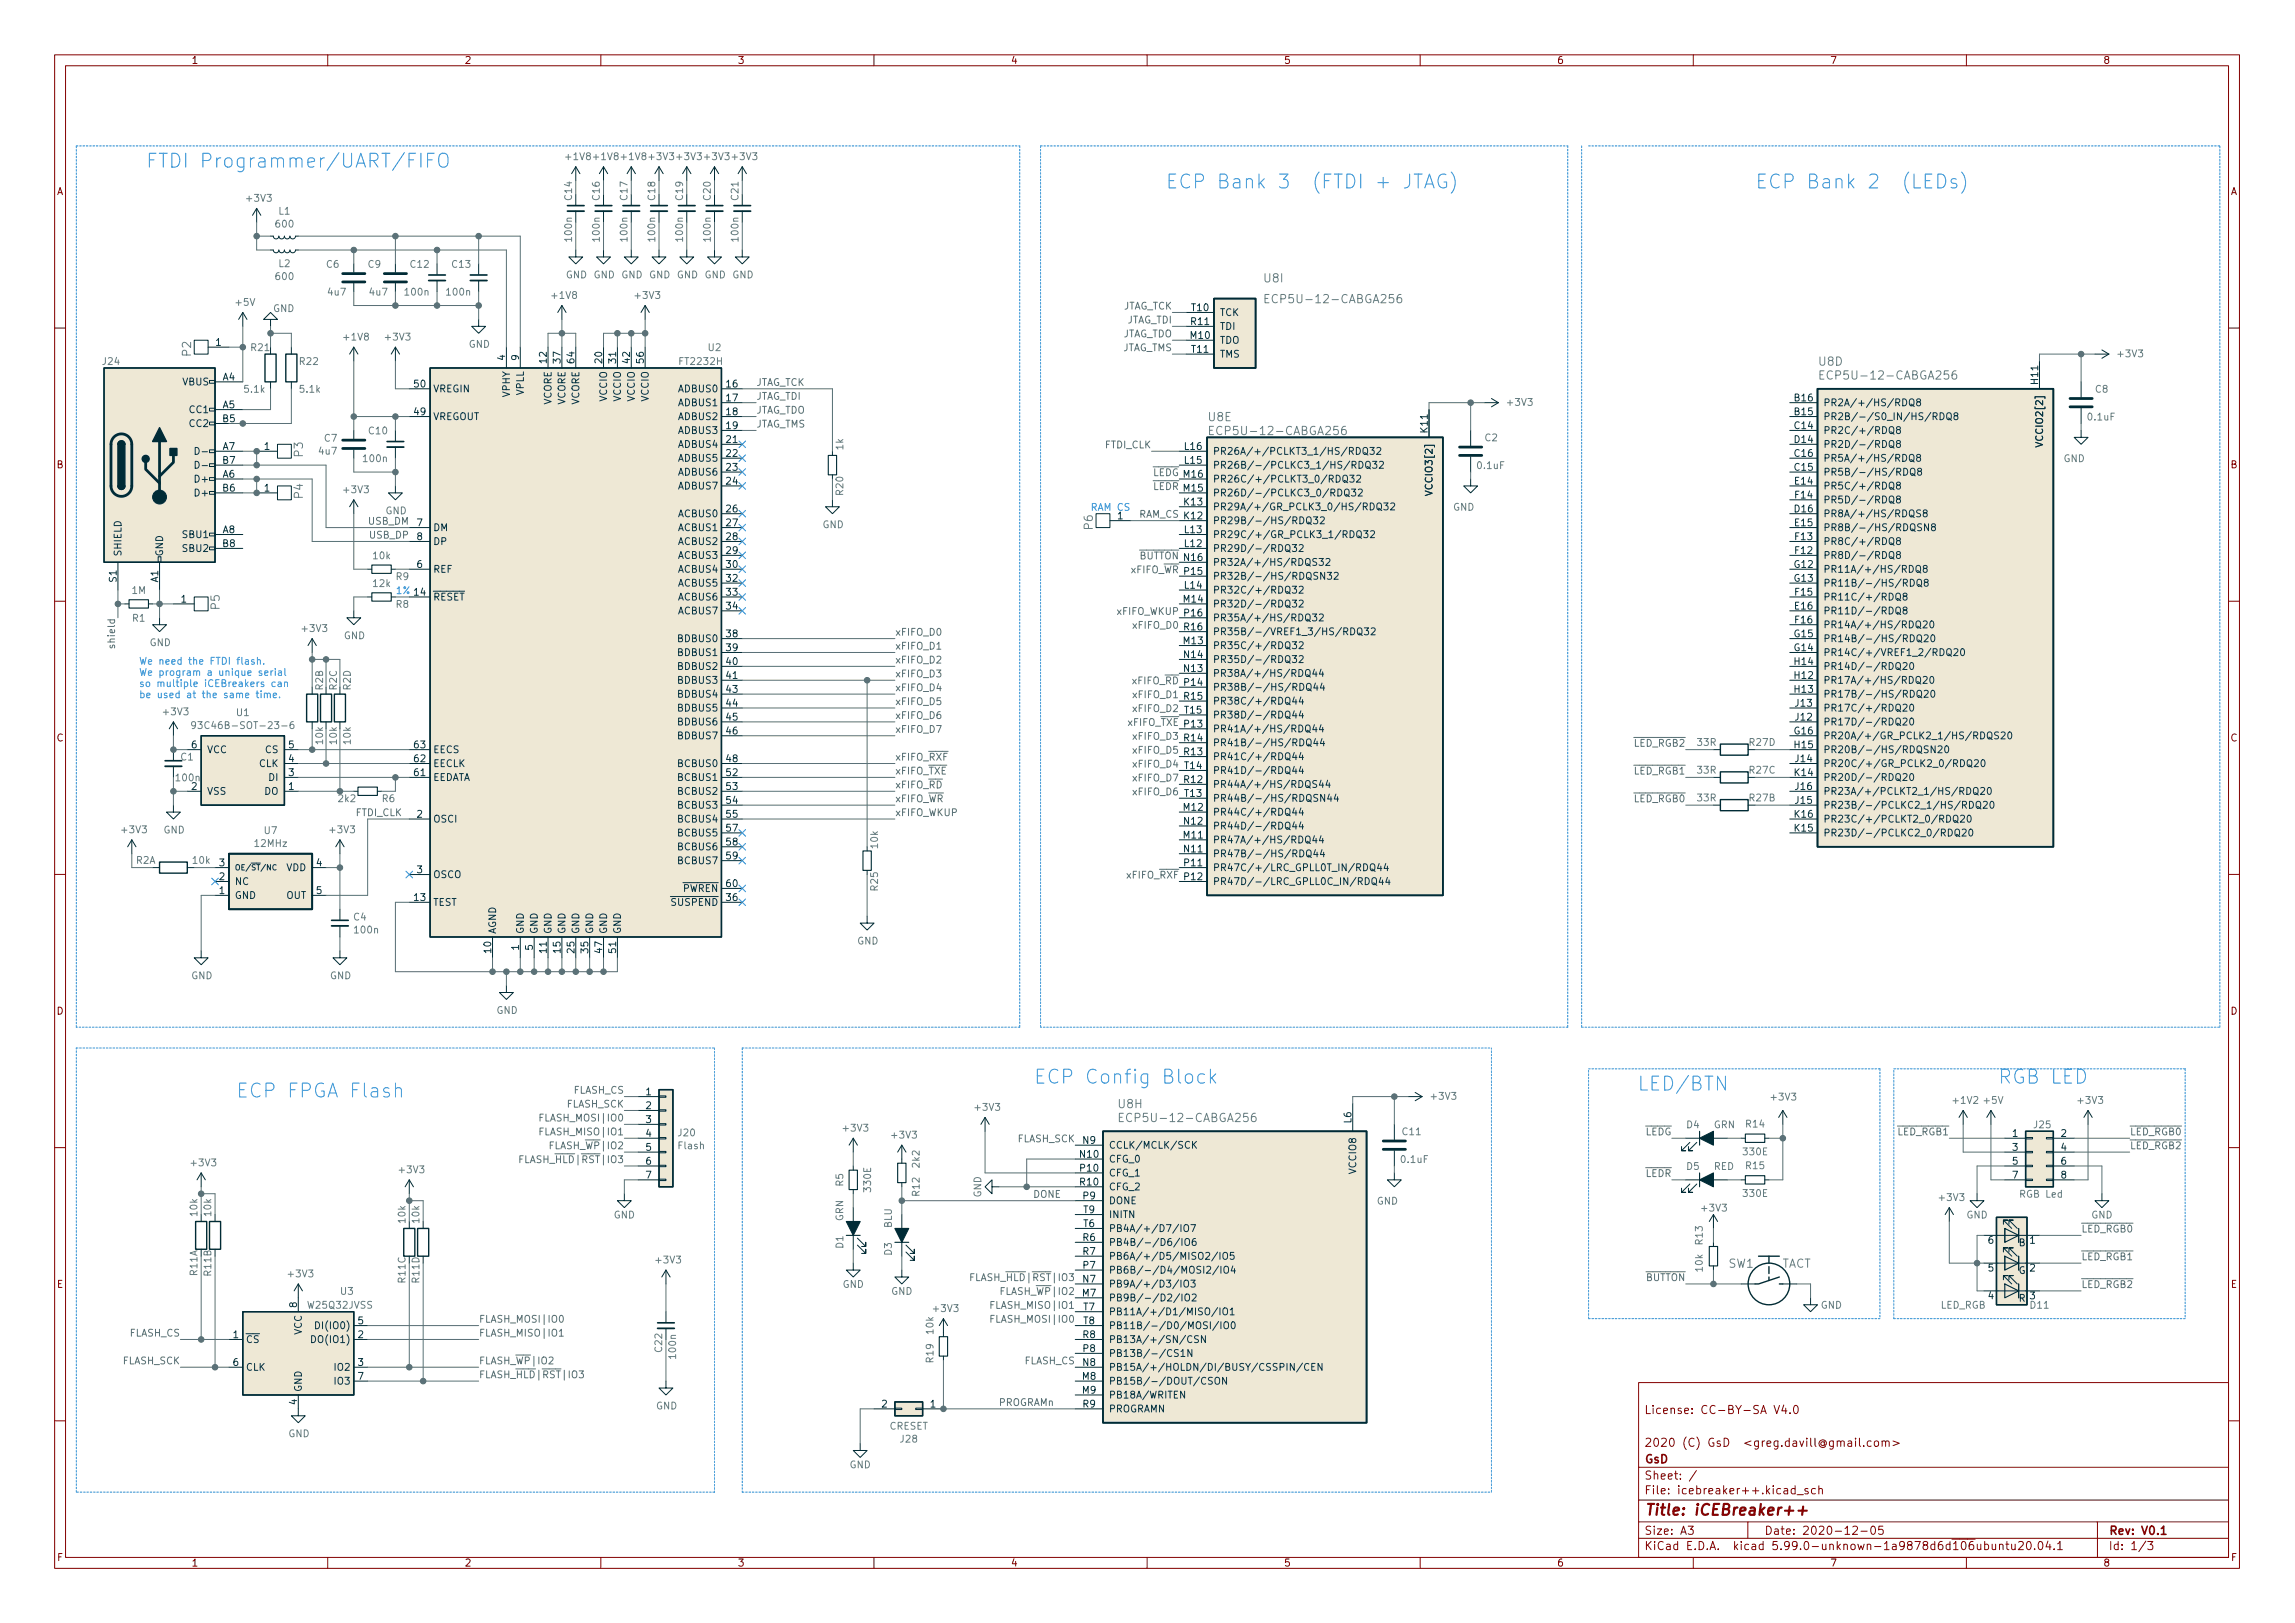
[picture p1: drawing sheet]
<svg xmlns="http://www.w3.org/2000/svg" width="420mm" height="297mm" viewBox="0 0 420 297" stroke-linecap="round" stroke-linejoin="round" font-family="sans-serif">
<defs><g id="words">
<g font-size="3.5" fill="#268bd2">
<text x="26.7" y="30.7">FTDI Programmer/UART/FIFO</text>
<text x="213.4" y="34.5">ECP Bank 3 (FTDI + JTAG)</text>
<text x="321.3" y="34.5">ECP Bank 2 (LEDs)</text>
<text x="43.2" y="200.9">ECP FPGA Flash</text>
<text x="189.2" y="198.3">ECP Config Block</text>
<text x="299.7" y="199.6">LED/BTN</text>
<text x="365.8" y="198.3">RGB LED</text>
</g>
<text font-size="2.8" fill="#840000" x="301" y="277.3">Title: iCEBreaker++</text>
<g font-size="2.1" fill="#657b83">
<text x="231.5" y="51.7">U8I</text>
<text x="233" y="55.5">ECP5U-12-CABGA256</text>
<text x="35" y="65.1" transform="rotate(-90 35 65.1)">P2</text>
<text x="333" y="66.9">U8D</text>
<text x="334.6" y="69.5">ECP5U-12-CABGA256</text>
<text x="221.2" y="77.1">U8E</text>
<text x="55.5" y="83.6" transform="rotate(-90 55.5 83.6)">P3</text>
<text x="222.8" y="79.6">ECP5U-12-CABGA256</text>
<text x="55.5" y="91.2" transform="rotate(-90 55.5 91.2)">P4</text>
<text x="200.1" y="96.9" transform="rotate(-90 200.1 96.9)">P6</text>
<text x="40.2" y="111.5" transform="rotate(-90 40.2 111.5)">P5</text>
<text x="204.8" y="202.8">U8H</text>
<text x="206.3" y="205.4">ECP5U-12-CABGA256</text>
<text x="316.5" y="232">SW1</text>
<text x="326.1" y="232">TACT</text>
</g>
<g font-size="2.1" fill="#840000">
<text x="301" y="258.8">License: CC-BY-SA V4.0</text>
<text x="301" y="267.8">GsD</text>
<text x="301" y="264.8">2020 (C) GsD &lt;greg.davill@gmail.com&gt;</text>
<text x="301" y="273.5">File: icebreaker++.kicad_sch</text>
<text x="301" y="270.8">Sheet: /</text>
<text x="301" y="280.9">Size: A3</text>
<text x="323" y="280.9">Date: 2020-12-05</text>
<text x="386" y="280.9">Rev: V0.1</text>
<text x="301" y="283.7">KiCad E.D.A. kicad 5.99.0-unknown-1a9878d6d~106~ubuntu20.04.1</text>
<text x="386" y="283.7">Id: 1/3</text>
</g>
<g font-size="1.8" fill="#840000">
<text x="35" y="11.7">1</text>
<text x="85" y="11.7">2</text>
<text x="135" y="11.7">3</text>
<text x="185" y="11.7">4</text>
<text x="235" y="11.7">5</text>
<text x="285" y="11.7">6</text>
<text x="335" y="11.7">7</text>
<text x="385" y="11.7">8</text>
<text x="10.3" y="35.7">A</text>
<text x="408.3" y="35.7">A</text>
<text x="10.3" y="85.7">B</text>
<text x="408.3" y="85.7">B</text>
<text x="10.3" y="135.7">C</text>
<text x="408.3" y="135.7">C</text>
<text x="10.3" y="185.7">D</text>
<text x="408.3" y="185.7">D</text>
<text x="10.4" y="235.7">E</text>
<text x="408.4" y="235.7">E</text>
<text x="10.4" y="285.7">F</text>
<text x="35" y="286.7">1</text>
<text x="85" y="286.7">2</text>
<text x="135" y="286.7">3</text>
<text x="185" y="286.7">4</text>
<text x="235" y="286.7">5</text>
<text x="285" y="286.7">6</text>
<text x="335" y="286.7">7</text>
<text x="385" y="286.7">8</text>
<text x="408.4" y="285.7">F</text>
</g>
<g font-size="1.8" fill="#657b83">
<text x="103.7" y="29.3">+1V8 +1V8 +1V8 +3V3 +3V3 +3V3 +3V3</text>
<text x="45.3" y="36.9">+3V3</text>
<text x="50.6" y="41.6">600</text>
<text x="51" y="39.3">L1</text>
<text x="104.7" y="36.6" transform="rotate(-90 104.7 36.6)">C14</text>
<text x="109.8" y="36.6" transform="rotate(-90 109.8 36.6)">C16</text>
<text x="114.9" y="36.6" transform="rotate(-90 114.9 36.6)">C17</text>
<text x="119.9" y="36.6" transform="rotate(-90 119.9 36.6)">C18</text>
<text x="125" y="36.6" transform="rotate(-90 125 36.6)">C19</text>
<text x="130.1" y="36.6" transform="rotate(-90 130.1 36.6)">C20</text>
<text x="135.2" y="36.6" transform="rotate(-90 135.2 36.6)">C21</text>
<text x="104.7" y="44" transform="rotate(-90 104.7 44)">100n</text>
<text x="109.8" y="44" transform="rotate(-90 109.8 44)">100n</text>
<text x="114.9" y="44" transform="rotate(-90 114.9 44)">100n</text>
<text x="119.9" y="44" transform="rotate(-90 119.9 44)">100n</text>
<text x="125" y="44" transform="rotate(-90 125 44)">100n</text>
<text x="130.1" y="44" transform="rotate(-90 130.1 44)">100n</text>
<text x="135.2" y="44" transform="rotate(-90 135.2 44)">100n</text>
<text x="50.6" y="51.2">600</text>
<text x="51" y="48.9">L2</text>
<text x="59.8" y="49">C6</text>
<text x="67.4" y="49">C9</text>
<text x="75.2" y="49">C12</text>
<text x="82.8" y="49">C13</text>
<text x="103.6" y="50.9">GND GND GND GND GND GND GND</text>
<text x="43.2" y="56">+5V</text>
<text x="50" y="57.1">GND</text>
<text x="60.1" y="54.1">4u7</text>
<text x="67.7" y="54.1">4u7</text>
<text x="74.3" y="54.1">100n</text>
<text x="81.9" y="54.1">100n</text>
<text x="101.2" y="54.7">+1V8</text>
<text x="116.4" y="54.7">+3V3</text>
<text x="46" y="64.2">R21</text>
<text x="63.1" y="62.3">+1V8</text>
<text x="70.7" y="62.3">+3V3</text>
<text x="85.8" y="63.6">GND</text>
<text x="129.7" y="64.2">U2</text>
<text x="387.9" y="65.4">+3V3</text>
<text x="18.8" y="66.8">J24</text>
<text x="44.8" y="71.9">5.1k</text>
<text x="54.9" y="66.8">R22</text>
<text x="55" y="71.9">5.1k</text>
<text x="124.6" y="66.8">FT2232H</text>
<text x="383.6" y="71.9">C8</text>
<text x="276.1" y="74.3">+3V3</text>
<text x="382.3" y="76.9">0.1uF</text>
<text x="58.5" y="83.2">4u7</text>
<text x="59.4" y="80.8">C7</text>
<text x="67.6" y="79.5">C10</text>
<text x="154.4" y="82.3" transform="rotate(-90 154.4 82.3)">1k</text>
<text x="271.9" y="80.8">C2</text>
<text x="66.6" y="84.6">100n</text>
<text x="270.6" y="85.8">0.1uF</text>
<text x="377.8" y="84.6">GND</text>
<text x="63.1" y="90.2">+3V3</text>
<text x="70.6" y="94.1">GND</text>
<text x="154.4" y="90.6" transform="rotate(-90 154.4 90.6)">R20</text>
<text x="266" y="93.5">GND</text>
<text x="150.6" y="96.7">GND</text>
<text x="68.4" y="107.4">12k</text>
<text x="68.4" y="102.3">10k</text>
<text x="72.5" y="106.2">R9</text>
<text x="24.2" y="108.7">1M</text>
<text x="24.3" y="113.8">R1</text>
<text x="72.5" y="111.2">R8</text>
<text x="27.4" y="118.2">GND</text>
<text x="55.4" y="115.6">+3V3</text>
<text x="62.9" y="117">GND</text>
<text x="30" y="130.9">+3V3</text>
<text x="43.3" y="131">U1</text>
<text x="59.1" y="126.3" transform="rotate(-90 59.1 126.3)">R2B</text>
<text x="61.7" y="126.3" transform="rotate(-90 61.7 126.3)">R2C</text>
<text x="64.2" y="126.3" transform="rotate(-90 64.2 126.3)">R2D</text>
<text x="37" y="133.4">93C46B-SOT-23-6</text>
<text x="59.1" y="136.1" transform="rotate(-90 59.1 136.1)">10k</text>
<text x="61.7" y="136.1" transform="rotate(-90 61.7 136.1)">10k</text>
<text x="64.2" y="136.1" transform="rotate(-90 64.2 136.1)">10k</text>
<text x="310.8" y="136.5">33R</text>
<text x="320.3" y="136.5">R27D</text>
<text x="32.3" y="143">100n</text>
<text x="33.1" y="139.2">C1</text>
<text x="310.8" y="141.6">33R</text>
<text x="320.3" y="141.6">R27C</text>
<text x="62" y="146.8">2k2</text>
<text x="70" y="146.8">R6</text>
<text x="310.8" y="146.7">33R</text>
<text x="320.3" y="146.7">R27B</text>
<text x="22.4" y="152.5">+3V3</text>
<text x="29.9" y="152.5">GND</text>
<text x="46.7" y="155">12MHz</text>
<text x="48.4" y="152.6">U7</text>
<text x="60.5" y="152.5">+3V3</text>
<text x="160.7" y="155.2" transform="rotate(-90 160.7 155.2)">10k</text>
<text x="24.9" y="158.1">R2A</text>
<text x="35.4" y="158.1">10k</text>
<text x="160.7" y="162.9" transform="rotate(-90 160.7 162.9)">R25</text>
<text x="64.8" y="168.5">C4</text>
<text x="65" y="170.8">100n</text>
<text x="156.9" y="172.9">GND</text>
<text x="35" y="179.2">GND</text>
<text x="60.4" y="179.2">GND</text>
<text x="90.9" y="185.6">GND</text>
<text x="178.6" y="203.3">+3V3</text>
<text x="262.2" y="201.3">+3V3</text>
<text x="324.4" y="201.4">+3V3</text>
<text x="357.7" y="202">+1V2</text>
<text x="363.3" y="202">+5V</text>
<text x="380.6" y="202">+3V3</text>
<text x="124.2" y="208">J20</text>
<text x="154.5" y="207.1">+3V3</text>
<text x="163.4" y="208.4">+3V3</text>
<text x="256.8" y="207.8">C11</text>
<text x="308.8" y="206.5">D4</text>
<text x="313.7" y="206.5">GRN</text>
<text x="319.7" y="206.3">R14</text>
<text x="372.4" y="206.5">J25</text>
<text x="35.1" y="213.4">+3V3</text>
<text x="73.2" y="214.7">+3V3</text>
<text x="124.2" y="210.3">Flash</text>
<text x="168.3" y="213.6" transform="rotate(-90 168.3 213.6)">2k2</text>
<text x="256.6" y="212.8">0.1uF</text>
<text x="308.8" y="214.1">D5</text>
<text x="313.7" y="214.1">RED</text>
<text x="319.2" y="211.4">330E</text>
<text x="319.7" y="214">R15</text>
<text x="154.4" y="217.1" transform="rotate(-90 154.4 217.1)">R5</text>
<text x="159.5" y="218" transform="rotate(-90 159.5 218)">330E</text>
<text x="168.3" y="218.8" transform="rotate(-90 168.3 218.8)">R12</text>
<text x="179.6" y="219.2" transform="rotate(-90 179.6 219.2)">GND</text>
<text x="252" y="220.5">GND</text>
<text x="311.7" y="221.7">+3V3</text>
<text x="319.2" y="219">330E</text>
<text x="355.2" y="219.8">+3V3</text>
<text x="369.9" y="219.2">RGB Led</text>
<text x="36.1" y="222.5" transform="rotate(-90 36.1 222.5)">10k</text>
<text x="38.7" y="222.5" transform="rotate(-90 38.7 222.5)">10k</text>
<text x="74.2" y="223.8" transform="rotate(-90 74.2 223.8)">10k</text>
<text x="76.8" y="223.8" transform="rotate(-90 76.8 223.8)">10k</text>
<text x="112.3" y="223">GND</text>
<text x="154.4" y="223.5" transform="rotate(-90 154.4 223.5)">GRN</text>
<text x="163.3" y="224.8" transform="rotate(-90 163.3 224.8)">BLU</text>
<text x="311.7" y="227.7" transform="rotate(-90 311.7 227.7)">R13</text>
<text x="360" y="223">GND</text>
<text x="382.8" y="223">GND</text>
<text x="36.1" y="233.4" transform="rotate(-90 36.1 233.4)">R11A</text>
<text x="52.9" y="233.8">+3V3</text>
<text x="120.2" y="231.2">+3V3</text>
<text x="154.4" y="228.4" transform="rotate(-90 154.4 228.4)">D1</text>
<text x="163.3" y="229.7" transform="rotate(-90 163.3 229.7)">D3</text>
<text x="311.7" y="232.7" transform="rotate(-90 311.7 232.7)">10k</text>
<text x="56.5" y="239.5">W25Q32JVSS</text>
<text x="62.4" y="237">U3</text>
<text x="74.2" y="234.7" transform="rotate(-90 74.2 234.7)">R11C</text>
<text x="76.8" y="234.7" transform="rotate(-90 76.8 234.7)">R11D</text>
<text x="154.2" y="235.7">GND</text>
<text x="163.1" y="237">GND</text>
<text x="333.3" y="239.5">GND</text>
<text x="355.2" y="239.5">LED_RGB</text>
<text x="371.8" y="239.5">D11</text>
<text x="170.9" y="244.1" transform="rotate(-90 170.9 244.1)">10k</text>
<text x="171" y="240.1">+3V3</text>
<text x="121.2" y="247.4" transform="rotate(-90 121.2 247.4)">C22</text>
<text x="123.8" y="248.5" transform="rotate(-90 123.8 248.5)">100n</text>
<text x="170.9" y="249.3" transform="rotate(-90 170.9 249.3)">R19</text>
<text x="120.1" y="257.9">GND</text>
<text x="52.8" y="263">GND</text>
<text x="162.8" y="261.6">CRESET</text>
<text x="155.5" y="268.7">GND</text>
<text x="164.9" y="264">J28</text>
</g>
<g font-size="1.8" fill="#586e75">
<text x="205.3" y="56.6">JTAG_TCK</text>
<text x="206.1" y="59.2">JTAG_TDI</text>
<text x="205.2" y="64.3">JTAG_TMS</text>
<text x="205.2" y="61.7">JTAG_TDO</text>
<text x="138.4" y="70.6">JTAG_TCK</text>
<text x="138.4" y="73.2">JTAG_TDI</text>
<text x="138.4" y="75.7">JTAG_TDO</text>
<text x="138.4" y="78.2">JTAG_TMS</text>
<text x="202.3" y="82">FTDI_CLK</text>
<text x="211" y="87.1">~LEDGM16</text>
<text x="211.1" y="89.7">~LEDRM15</text>
<text x="208.4" y="94.7">RAM_CS K12</text>
<text x="67.5" y="96">USB_DM</text>
<text x="67.8" y="98.6">USB_DP</text>
<text x="207" y="104.9">xFIFO_~WRP15</text>
<text x="208.5" y="102.4">~BUTTONN16</text>
<text x="72.4" y="108.7">1% 14</text>
<text x="204.5" y="112.5">xFIFO_WKUP P16</text>
<text x="21.1" y="118.2" transform="rotate(-90 21.1 118.2)">shield</text>
<text x="163.8" y="118.9">xFIFO_D1</text>
<text x="163.8" y="116.3">xFIFO_D0</text>
<text x="207.6" y="115.1">xFIFO_D0 R16</text>
<text x="163.8" y="124">xFIFO_D3</text>
<text x="163.8" y="121.4">xFIFO_D2</text>
<text x="207.3" y="125.2">xFIFO_~RDP14</text>
<text x="163.8" y="126.5">xFIFO_D4</text>
<text x="163.8" y="129">xFIFO_D5</text>
<text x="163.8" y="131.6">xFIFO_D6</text>
<text x="207.6" y="130.3">xFIFO_D2 T15</text>
<text x="207.6" y="127.8">xFIFO_D1 R15</text>
<text x="163.8" y="134.1">xFIFO_D7</text>
<text x="206.5" y="132.8">xFIFO_~TXEP13</text>
<text x="207.6" y="137.9">xFIFO_D5 R13</text>
<text x="207.6" y="135.4">xFIFO_D3 R14</text>
<text x="299.2" y="136.7">~LED_RGB2</text>
<text x="163.8" y="139.2">xFIFO_~RXF</text>
<text x="163.8" y="141.7">xFIFO_~TXE</text>
<text x="207.6" y="143">xFIFO_D7 R12</text>
<text x="207.6" y="140.5">xFIFO_D4 T14</text>
<text x="299.2" y="141.7">~LED_RGB1</text>
<text x="65.1" y="149.4">FTDI_CLK</text>
<text x="163.8" y="149.4">xFIFO_WKUP</text>
<text x="163.8" y="146.8">xFIFO_~WR</text>
<text x="163.8" y="144.3">xFIFO_~RD</text>
<text x="207.6" y="145.5">xFIFO_D6 T13</text>
<text x="299.2" y="146.8">~LED_RGB0</text>
<text x="206.4" y="160.8">xFIFO_~RXFP12</text>
<text x="103.7" y="202.7">FLASH_SCK</text>
<text x="105" y="200.2">FLASH_CS</text>
<text x="99.6" y="205.2">FLASH_MOSI|IO0</text>
<text x="99.6" y="207.8">FLASH_MISO|IO1</text>
<text x="186.2" y="209">FLASH_SCK</text>
<text x="301.2" y="207.8">~LEDG</text>
<text x="347.4" y="207.8">~LED_RGB1</text>
<text x="389.9" y="207.8">~LED_RGB0</text>
<text x="96.4" y="212.9">FLASH_~HLD~|~RST~|IO36</text>
<text x="101.2" y="210.3">FLASH_~WP~|IO2</text>
<text x="301.3" y="215.4">~LEDR</text>
<text x="389.9" y="210.3">~LED_RGB2</text>
<text x="189.2" y="219.2">DONE</text>
<text x="381" y="225.6">~LED_RGB0</text>
<text x="381" y="230.6">~LED_RGB1</text>
<text x="179" y="234.4">FLASH_~HLD~|~RST~|IO3</text>
<text x="182.1" y="239.5">FLASH_MISO|IO1</text>
<text x="183.8" y="237">FLASH_~WP~|IO2M7</text>
<text x="301.2" y="234.4">~BUTTON</text>
<text x="381" y="235.7">~LED_RGB2</text>
<text x="23.7" y="244.6">FLASH_CS</text>
<text x="87.6" y="242.1">FLASH_MOSI|IO0</text>
<text x="87.6" y="244.6">FLASH_MISO|IO1</text>
<text x="182.1" y="242.1">FLASH_MOSI|IO0</text>
<text x="22.4" y="249.7">FLASH_SCK</text>
<text x="87.6" y="249.7">FLASH_~WP~|IO2</text>
<text x="187.5" y="249.7">FLASH_CS</text>
<text x="87.6" y="252.2">FLASH_~HLD~|~RST~|IO3</text>
<text x="182.7" y="257.3">PROGRAMn</text>
</g>
<g font-size="1.8" fill="#073642">
<text x="218.1" y="59.5">R11</text>
<text x="218.2" y="56.9">T10</text>
<text x="223.3" y="57.8">TCK</text>
<text x="39.5" y="63.3">1</text>
<text x="92.5" y="65.9" transform="rotate(-90 92.5 65.9)">4</text>
<text x="95" y="65.9" transform="rotate(-90 95 65.9)">9</text>
<text x="218" y="62">M10</text>
<text x="218.2" y="64.6">T11</text>
<text x="223.3" y="60.4">TDI</text>
<text x="223.3" y="62.9">TDO</text>
<text x="223.3" y="65.4">TMS</text>
<text x="33.4" y="70.5">VBUS</text>
<text x="40.8" y="69.6">A4</text>
<text x="75.9" y="70.9">50</text>
<text x="79.2" y="71.8">VREGIN</text>
<text x="100.1" y="66.4" transform="rotate(-90 100.1 66.4)">12</text>
<text x="102.6" y="66.4" transform="rotate(-90 102.6 66.4)">37</text>
<text x="105.2" y="66.4" transform="rotate(-90 105.2 66.4)">64</text>
<text x="110.2" y="66.4" transform="rotate(-90 110.2 66.4)">20</text>
<text x="112.8" y="66.4" transform="rotate(-90 112.8 66.4)">31</text>
<text x="115.3" y="66.4" transform="rotate(-90 115.3 66.4)">42</text>
<text x="117.9" y="66.4" transform="rotate(-90 117.9 66.4)">56</text>
<text x="124.3" y="71.8">ADBUS0</text>
<text x="133" y="70.9">16</text>
<text x="373.1" y="70.2" transform="rotate(-90 373.1 70.2)">H11</text>
<text x="34.8" y="75.6">CC1</text>
<text x="40.8" y="74.7">A5</text>
<text x="40.8" y="77.3">B5</text>
<text x="75.9" y="76">49</text>
<text x="79.2" y="76.9">VREGOUT</text>
<text x="93.3" y="72.7" transform="rotate(-90 93.3 72.7)">VPHY</text>
<text x="95.9" y="72.4" transform="rotate(-90 95.9 72.4)">VPLL</text>
<text x="101" y="74.1" transform="rotate(-90 101 74.1)">VCORE</text>
<text x="103.5" y="74.1" transform="rotate(-90 103.5 74.1)">VCORE</text>
<text x="106" y="74.1" transform="rotate(-90 106 74.1)">VCORE</text>
<text x="111.1" y="73.5" transform="rotate(-90 111.1 73.5)">VCCIO</text>
<text x="113.7" y="73.5" transform="rotate(-90 113.7 73.5)">VCCIO</text>
<text x="116.2" y="73.5" transform="rotate(-90 116.2 73.5)">VCCIO</text>
<text x="118.7" y="73.5" transform="rotate(-90 118.7 73.5)">VCCIO</text>
<text x="124.3" y="74.3">ADBUS1</text>
<text x="124.3" y="76.9">ADBUS2</text>
<text x="133" y="73.4">17</text>
<text x="133" y="76">18</text>
<text x="328.6" y="73.4">B16</text>
<text x="328.6" y="76">B15</text>
<text x="333.8" y="74.3">PR2A/+/HS/RDQ8</text>
<text x="333.8" y="76.9">PR2B/-/S0_IN/HS/RDQ8</text>
<text x="34.8" y="78.1">CC2</text>
<text x="40.8" y="82.3">A7</text>
<text x="48.4" y="82.3">1</text>
<text x="124.3" y="79.4">ADBUS3</text>
<text x="124.3" y="82">ADBUS4</text>
<text x="133" y="78.5">19</text>
<text x="133" y="81.1">21</text>
<text x="133" y="83.6">22</text>
<text x="216.9" y="82.3">L16</text>
<text x="222" y="83.2">PR26A/+/PCLKT3_1/HS/RDQ32</text>
<text x="261.4" y="79.1" transform="rotate(-90 261.4 79.1)">K11</text>
<text x="328.6" y="78.5">C14</text>
<text x="328.6" y="81.1">D14</text>
<text x="328.6" y="83.6">C16</text>
<text x="333.8" y="79.4">PR2C/+/RDQ8</text>
<text x="333.8" y="82">PR2D/-/RDQ8</text>
<text x="374" y="80.9" transform="rotate(-90 374 80.9)">VCCIO2[2]</text>
<text x="36" y="88.3">D+</text>
<text x="40.8" y="87.4">A6</text>
<text x="40.8" y="90">B6</text>
<text x="40.8" y="84.9">B7</text>
<text x="48.4" y="90">1</text>
<text x="124.3" y="84.5">ADBUS5</text>
<text x="124.3" y="87">ADBUS6</text>
<text x="124.3" y="89.6">ADBUS7</text>
<text x="133" y="86.1">23</text>
<text x="133" y="88.7">24</text>
<text x="216.9" y="84.9">L15</text>
<text x="222" y="85.8">PR26B/-/PCLKC3_1/HS/RDQ32</text>
<text x="222" y="88.3">PR26C/+/PCLKT3_0/RDQ32</text>
<text x="262.3" y="89.8" transform="rotate(-90 262.3 89.8)">VCCIO3[2]</text>
<text x="328.6" y="86.1">C15</text>
<text x="328.6" y="88.7">E14</text>
<text x="333.8" y="84.5">PR5A/+/HS/RDQ8</text>
<text x="333.8" y="87">PR5B/-/HS/RDQ8</text>
<text x="333.8" y="89.6">PR5C/+/RDQ8</text>
<text x="36" y="90.8">D+</text>
<text x="124.3" y="94.7">ACBUS0</text>
<text x="133" y="93.8">26</text>
<text x="204.6" y="95">1</text>
<text x="216.8" y="92.5">K13</text>
<text x="222" y="90.8">PR26D/-/PCLKC3_0/RDQ32</text>
<text x="222" y="93.4">PR29A/+/GR_PCLK3_0/HS/RDQ32</text>
<text x="222" y="95.9">PR29B/-/HS/RDQ32</text>
<text x="328.6" y="93.8">D16</text>
<text x="328.7" y="91.2">F14</text>
<text x="333.8" y="92.1">PR5D/-/RDQ8</text>
<text x="333.8" y="94.7">PR8A/+/HS/RDQS8</text>
<text x="22.2" y="101.9" transform="rotate(-90 22.2 101.9)">SHIELD</text>
<text x="29.8" y="101.9" transform="rotate(-90 29.8 101.9)">GND</text>
<text x="33.6" y="98.5">SBU1</text>
<text x="33.6" y="101">SBU2</text>
<text x="40.8" y="97.6">A8</text>
<text x="40.8" y="100.1">B8</text>
<text x="76.3" y="96.3">7</text>
<text x="76.3" y="98.8">8</text>
<text x="79.2" y="97.2">DM</text>
<text x="79.2" y="99.7">DP</text>
<text x="124.3" y="97.2">ACBUS1</text>
<text x="124.3" y="99.7">ACBUS2</text>
<text x="133" y="96.3">27</text>
<text x="133" y="98.8">28</text>
<text x="133" y="101.4">29</text>
<text x="216.9" y="97.6">L13</text>
<text x="216.9" y="100.1">L12</text>
<text x="222" y="98.5">PR29C/+/GR_PCLK3_1/RDQ32</text>
<text x="222" y="101">PR29D/-/RDQ32</text>
<text x="328.6" y="96.3">E15</text>
<text x="328.7" y="98.8">F13</text>
<text x="328.7" y="101.4">F12</text>
<text x="333.8" y="97.2">PR8B/-/HS/RDQSN8</text>
<text x="333.8" y="99.7">PR8C/+/RDQ8</text>
<text x="21.3" y="106.5" transform="rotate(-90 21.3 106.5)">S1</text>
<text x="29" y="106.6" transform="rotate(-90 29 106.6)">A1</text>
<text x="76.3" y="103.9">6</text>
<text x="79.2" y="104.8">REF</text>
<text x="124.3" y="102.3">ACBUS3</text>
<text x="124.3" y="104.8">ACBUS4</text>
<text x="124.3" y="107.4">ACBUS5</text>
<text x="133" y="103.9">30</text>
<text x="133" y="106.5">32</text>
<text x="216.9" y="107.7">L14</text>
<text x="222" y="103.5">PR32A/+/HS/RDQS32</text>
<text x="222" y="106.1">PR32B/-/HS/RDQSN32</text>
<text x="328.5" y="103.9">G12</text>
<text x="328.5" y="106.5">G13</text>
<text x="333.8" y="102.3">PR8D/-/RDQ8</text>
<text x="333.8" y="104.8">PR11A/+/HS/RDQ8</text>
<text x="333.8" y="107.4">PR11B/-/HS/RDQ8</text>
<text x="33.2" y="110.3">1</text>
<text x="79.2" y="109.9">~RESET</text>
<text x="124.3" y="109.9">ACBUS6</text>
<text x="124.3" y="112.4">ACBUS7</text>
<text x="133" y="109">33</text>
<text x="133" y="111.5">34</text>
<text x="216.7" y="110.3">M14</text>
<text x="222" y="108.6">PR32C/+/RDQ32</text>
<text x="222" y="111.2">PR32D/-/RDQ32</text>
<text x="222" y="113.7">PR35A/+/HS/RDQ32</text>
<text x="328.6" y="111.5">E16</text>
<text x="328.7" y="109">F15</text>
<text x="333.8" y="109.9">PR11C/+/RDQ8</text>
<text x="333.8" y="112.4">PR11D/-/RDQ8</text>
<text x="124.3" y="117.5">BDBUS0</text>
<text x="133" y="116.6">38</text>
<text x="133" y="119.2">39</text>
<text x="216.7" y="117.9">M13</text>
<text x="222" y="116.2">PR35B/-/VREF1_3/HS/RDQ32</text>
<text x="222" y="118.8">PR35C/+/RDQ32</text>
<text x="328.5" y="116.6">G15</text>
<text x="328.5" y="119.2">G14</text>
<text x="328.7" y="114.1">F16</text>
<text x="333.8" y="115">PR14A/+/HS/RDQ20</text>
<text x="333.8" y="117.5">PR14B/-/HS/RDQ20</text>
<text x="124.3" y="120.1">BDBUS1</text>
<text x="124.3" y="122.6">BDBUS2</text>
<text x="124.3" y="125.1">BDBUS3</text>
<text x="133" y="121.7">40</text>
<text x="133" y="124.2">41</text>
<text x="216.8" y="120.4">N14</text>
<text x="216.8" y="123">N13</text>
<text x="222" y="121.3">PR35D/-/RDQ32</text>
<text x="222" y="123.9">PR38A/+/HS/RDQ44</text>
<text x="328.6" y="121.7">H14</text>
<text x="328.6" y="124.2">H12</text>
<text x="333.8" y="120.1">PR14C/+/VREF1_2/RDQ20</text>
<text x="333.8" y="122.6">PR14D/-/RDQ20</text>
<text x="333.8" y="125.1">PR17A/+/HS/RDQ20</text>
<text x="124.3" y="127.7">BDBUS4</text>
<text x="124.3" y="130.2">BDBUS5</text>
<text x="133" y="126.8">43</text>
<text x="133" y="129.3">44</text>
<text x="133" y="131.9">45</text>
<text x="222" y="126.4">PR38B/-/HS/RDQ44</text>
<text x="222" y="128.9">PR38C/+/RDQ44</text>
<text x="222" y="131.5">PR38D/-/RDQ44</text>
<text x="328.6" y="126.8">H13</text>
<text x="328.7" y="129.3">J13</text>
<text x="328.7" y="131.9">J12</text>
<text x="333.8" y="127.7">PR17B/-/HS/RDQ20</text>
<text x="333.8" y="130.2">PR17C/+/RDQ20</text>
<text x="35.1" y="136.9">6</text>
<text x="37.8" y="137.8">VCC</text>
<text x="48.6" y="137.8">CS</text>
<text x="52.8" y="136.9">5</text>
<text x="75.9" y="136.9">63</text>
<text x="79.2" y="137.8">EECS</text>
<text x="124.3" y="132.8">BDBUS6</text>
<text x="124.3" y="135.3">BDBUS7</text>
<text x="133" y="134.4">46</text>
<text x="222" y="134">PR41A/+/HS/RDQ44</text>
<text x="222" y="136.6">PR41B/-/HS/RDQ44</text>
<text x="328.5" y="134.4">G16</text>
<text x="328.6" y="136.9">H15</text>
<text x="333.8" y="132.8">PR17D/-/RDQ20</text>
<text x="333.8" y="135.3">PR20A/+/GR_PCLK2_1/HS/RDQS20</text>
<text x="333.8" y="137.8">PR20B/-/HS/RDQSN20</text>
<text x="47.4" y="140.4">CLK</text>
<text x="49.3" y="142.9">DI</text>
<text x="52.8" y="142">3</text>
<text x="52.8" y="139.5">4</text>
<text x="75.9" y="142">61</text>
<text x="75.9" y="139.5">62</text>
<text x="79.2" y="142.9">EEDATA</text>
<text x="79.2" y="140.4">EECLK</text>
<text x="124.3" y="140.4">BCBUS0</text>
<text x="124.3" y="142.9">BCBUS1</text>
<text x="133" y="139.5">48</text>
<text x="133" y="142">52</text>
<text x="222" y="139.1">PR41C/+/RDQ44</text>
<text x="222" y="141.6">PR41D/-/RDQ44</text>
<text x="328.6" y="142">K14</text>
<text x="328.7" y="139.5">J14</text>
<text x="333.8" y="140.4">PR20C/+/GR_PCLK2_0/RDQ20</text>
<text x="333.8" y="142.9">PR20D/-/RDQ20</text>
<text x="35.1" y="144.6">2</text>
<text x="37.8" y="145.5">VSS</text>
<text x="48.4" y="145.5">DO</text>
<text x="52.8" y="144.6">1</text>
<text x="76.3" y="149.6">2</text>
<text x="124.3" y="145.5">BCBUS2</text>
<text x="124.3" y="148">BCBUS3</text>
<text x="133" y="144.6">53</text>
<text x="133" y="147.1">54</text>
<text x="133" y="149.6">55</text>
<text x="216.7" y="148.4">M12</text>
<text x="222" y="144.2">PR44A/+/HS/RDQS44</text>
<text x="222" y="146.7">PR44B/-/HS/RDQSN44</text>
<text x="222" y="149.3">PR44C/+/RDQ44</text>
<text x="328.6" y="149.6">K16</text>
<text x="328.7" y="144.6">J16</text>
<text x="328.7" y="147.1">J15</text>
<text x="333.8" y="145.5">PR23A/+/PCLKT2_1/HS/RDQ20</text>
<text x="333.8" y="148">PR23B/-/PCLKC2_1/HS/RDQ20</text>
<text x="79.2" y="150.5">OSCI</text>
<text x="124.3" y="150.5">BCBUS4</text>
<text x="124.3" y="153.1">BCBUS5</text>
<text x="124.3" y="155.6">BCBUS6</text>
<text x="133" y="152.2">57</text>
<text x="133" y="154.7">58</text>
<text x="216.7" y="153.5">M11</text>
<text x="216.8" y="150.9">N12</text>
<text x="216.8" y="156">N11</text>
<text x="222" y="151.8">PR44D/-/RDQ44</text>
<text x="222" y="154.3">PR47A/+/HS/RDQ44</text>
<text x="328.6" y="152.2">K15</text>
<text x="333.8" y="150.5">PR23C/+/PCLKT2_0/RDQ20</text>
<text x="333.8" y="153.1">PR23D/-/PCLKC2_0/RDQ20</text>
<text x="40.1" y="161.1">2</text>
<text x="40.1" y="158.5">3</text>
<text x="42.9" y="162">NC</text>
<text x="52.4" y="159.4">VDD</text>
<text x="57.9" y="158.5">4</text>
<text x="76.3" y="159.8">3</text>
<text x="79.2" y="160.7">OSCO</text>
<text x="124.3" y="158.2">BCBUS7</text>
<text x="133" y="157.3">59</text>
<text x="216.9" y="158.5">P11</text>
<text x="222" y="156.9">PR47B/-/HS/RDQ44</text>
<text x="222" y="159.4">PR47C/+/LRC_GPLL0T_IN/RDQ44</text>
<text x="222" y="162">PR47D/-/LRC_GPLL0C_IN/RDQ44</text>
<text x="40.1" y="163.6">1</text>
<text x="42.9" y="164.5">GND</text>
<text x="52.4" y="164.5">OUT</text>
<text x="57.9" y="163.6">5</text>
<text x="75.9" y="164.9">13</text>
<text x="79.2" y="165.8">TEST</text>
<text x="123" y="165.8">~SUSPEND</text>
<text x="125" y="163.2">~PWREN</text>
<text x="133" y="164.9">36</text>
<text x="133" y="162.3">60</text>
<text x="90.8" y="171" transform="rotate(-90 90.8 171)">AGND</text>
<text x="95" y="173.9" transform="rotate(-90 95 173.9)">1</text>
<text x="95.9" y="171" transform="rotate(-90 95.9 171)">GND</text>
<text x="97.5" y="173.9" transform="rotate(-90 97.5 173.9)">5</text>
<text x="98.4" y="171" transform="rotate(-90 98.4 171)">GND</text>
<text x="101" y="171" transform="rotate(-90 101 171)">GND</text>
<text x="103.5" y="171" transform="rotate(-90 103.5 171)">GND</text>
<text x="106" y="171" transform="rotate(-90 106 171)">GND</text>
<text x="108.6" y="171" transform="rotate(-90 108.6 171)">GND</text>
<text x="111.1" y="171" transform="rotate(-90 111.1 171)">GND</text>
<text x="113.7" y="171" transform="rotate(-90 113.7 171)">GND</text>
<text x="89.9" y="174.4" transform="rotate(-90 89.9 174.4)">10</text>
<text x="100.1" y="174.4" transform="rotate(-90 100.1 174.4)">11</text>
<text x="102.6" y="174.4" transform="rotate(-90 102.6 174.4)">15</text>
<text x="105.2" y="174.4" transform="rotate(-90 105.2 174.4)">25</text>
<text x="107.7" y="174.4" transform="rotate(-90 107.7 174.4)">35</text>
<text x="110.2" y="174.4" transform="rotate(-90 110.2 174.4)">47</text>
<text x="112.8" y="174.4" transform="rotate(-90 112.8 174.4)">51</text>
<text x="118.3" y="200.4">1</text>
<text x="118.3" y="203">2</text>
<text x="118.3" y="205.5">3</text>
<text x="118.3" y="208.1">4</text>
<text x="198.3" y="209.3">N9</text>
<text x="247.4" y="205.5" transform="rotate(-90 247.4 205.5)">L6</text>
<text x="368.4" y="208.1">1</text>
<text x="377.3" y="208.1">2</text>
<text x="118.3" y="210.6">5</text>
<text x="118.3" y="215.7">7</text>
<text x="197.8" y="211.9">N10</text>
<text x="197.8" y="214.4">P10</text>
<text x="202.9" y="210.2">CCLK/MCLK/SCK</text>
<text x="202.9" y="212.8">CFG_0</text>
<text x="202.9" y="215.3">CFG_1</text>
<text x="248.3" y="214.6" transform="rotate(-90 248.3 214.6)">VCCIO8</text>
<text x="368.4" y="210.6">3</text>
<text x="368.4" y="213.1">5</text>
<text x="368.4" y="215.7">7</text>
<text x="377.3" y="210.6">4</text>
<text x="377.3" y="213.1">6</text>
<text x="377.3" y="215.7">8</text>
<text x="197.8" y="217">R10</text>
<text x="198.3" y="219.5">P9</text>
<text x="202.9" y="217.8">CFG_2</text>
<text x="202.9" y="220.4">DONE</text>
<text x="198.3" y="227.1">R6</text>
<text x="198.4" y="222">T9</text>
<text x="198.4" y="224.6">T6</text>
<text x="202.9" y="222.9">INITN</text>
<text x="202.9" y="225.5">PB4A/+/D7/IO7</text>
<text x="364" y="227.6">6</text>
<text x="371.6" y="227.6">1</text>
<text x="198.3" y="229.7">R7</text>
<text x="198.3" y="232.2">P7</text>
<text x="202.9" y="228">PB4B/-/D6/IO6</text>
<text x="202.9" y="230.5">PB6A/+/D5/MISO2/IO5</text>
<text x="202.9" y="233.1">PB6B/-/D4/MOSI2/IO4</text>
<text x="364" y="232.7">5</text>
<text x="371.6" y="232.7">2</text>
<text x="54.4" y="239.3" transform="rotate(-90 54.4 239.3)">8</text>
<text x="198.3" y="234.7">N7</text>
<text x="198.4" y="239.8">T7</text>
<text x="202.9" y="235.6">PB9A/+/D3/IO3</text>
<text x="202.9" y="238.2">PB9B/-/D2/IO2</text>
<text x="364" y="237.8">4</text>
<text x="371.6" y="237.8">3</text>
<text x="42.7" y="244.9">1</text>
<text x="45" y="245.8">~CS</text>
<text x="55.2" y="244.3" transform="rotate(-90 55.2 244.3)">VCC</text>
<text x="57.6" y="245.8">DO(IO1)</text>
<text x="58.5" y="243.2">DI(IO0)</text>
<text x="65.5" y="244.9">2</text>
<text x="65.5" y="242.4">5</text>
<text x="198.3" y="244.9">R8</text>
<text x="198.4" y="242.4">T8</text>
<text x="202.9" y="240.7">PB11A/+/D1/MISO/IO1</text>
<text x="202.9" y="243.2">PB11B/-/D0/MOSI/IO0</text>
<text x="202.9" y="245.8">PB13A/+/SN/CSN</text>
<text x="42.7" y="250">6</text>
<text x="45" y="250.9">CLK</text>
<text x="61.4" y="250.9">IO2</text>
<text x="65.5" y="250">3</text>
<text x="198.3" y="250">N8</text>
<text x="198.3" y="247.4">P8</text>
<text x="202.9" y="248.3">PB13B/-/CS1N</text>
<text x="202.9" y="250.9">PB15A/+/HOLDN/DI/BUSY/CSSPIN/CEN</text>
<text x="54.4" y="257.1" transform="rotate(-90 54.4 257.1)">4</text>
<text x="55.2" y="254.8" transform="rotate(-90 55.2 254.8)">GND</text>
<text x="61.4" y="253.4">IO3</text>
<text x="65.5" y="252.5">7</text>
<text x="161.4" y="257.6">2</text>
<text x="170.3" y="257.6">1</text>
<text x="198.2" y="252.5">M8</text>
<text x="198.2" y="255.1">M9</text>
<text x="198.3" y="257.6">R9</text>
<text x="202.9" y="253.4">PB15B/-/DOUT/CSON</text>
<text x="202.9" y="255.9">PB18A/WRITEN</text>
<text x="202.9" y="258.5">PROGRAMN</text>
</g>
<g font-size="1.8" fill="#268bd2">
<text x="200" y="93.5">RAM CS</text>
<text x="25.4" y="121.6">We need the FTDI flash.</text>
<text x="25.4" y="123.7">We program a unique serial</text>
<text x="25.4" y="125.7">so multiple iCEBreakers can</text>
<text x="25.4" y="127.8">be used at the same time.</text>
</g>
<g font-size="1.8" fill="#002b36">
<text x="38.7" y="233.4" transform="rotate(-90 38.7 233.4)">R11B</text>
<text x="369.5" y="233.2">G</text>
<text x="369.6" y="228.1">B</text>
<text x="369.6" y="238.2">R</text>
</g>
<text font-size="1.4" fill="#073642" x="42.9" y="159.3">OE/~ST~/NC</text>
</g></defs>
<g fill="none" stroke="#840000" stroke-width=".18">
<path d="M10 10h400v277h-400zM12 12h396v273h-396zM60 10v2M110 10v2M160 10v2M210 10v2M260 10v2M310 10v2M360 10v2M10 60h2M408 60h2M10 110h2"/>
<path d="M408 110h2M10 160h2M408 160h2M10 210h2M408 210h2M300 253h108v32h-108zM324.8 257.2l.5 1.5 .5-1.5M326.6 257.1l-.4 1.1h.9M326.9 257.7v1M327.7 258.6v.1M328.6 257.3l.1-.1a.8 .8 0 0 1 .5 .8 .8 .8 0 0 1-.5 .7 1 1 0 0 1-.1-1.4zM10 260h2"/>
<path d="M300 278.5h108M300 274.5h108M300 268.5h108M309.1 279.3h.9l-.5 .6 .4 .1v.7l-.2 .1h-.4l-.2-.1M310.6 269.1l-1.3 2M320 278.5v3M328.6 272.5l-.4-.1-.3 .3v.4l.2 .2h.5M328.6 271.9v1.5M329 273.6h1.1M331 272.5l-.4-.1-.2 .2 .1 .2 .5 .2v.3h-.6M332.4 272.5l-.5-.1-.3 .3v.4l.2 .2h.6M333 272.6l.2-.2 .4 .1v.9"/>
<path d="M333 271.9v1.5M339.2 279.5l.6-.2 .2 .2 .1 .2-1 1.1h1M339.7 263.2v.2M339.7 263.7v1M340.4 263.2v1.3l.2 .2M341.2 264.6v.1M342.6 263.8l-.5-.1-.2 .3v.4l.1 .2h.6M342.7 279.4l.2-.1a.8 .8 0 0 1 .5 .8 .8 .8 0 0 1-.5 .7 1 1 0 0 1-.2-1.4zM343.3 263.8l.3-.1 .3 .3v.4l-.3 .3-.3-.1-.2-.2v-.4zM344.6 263.9l.2-.2 .3 .1 .1 .9M344.6 263.7v1M344.7 279.3h-.7l-.1 .7 .2-.1 .5 .1 .2 .2-.1 .5-.2 .1-.6-.1"/>
<path d="M345.2 263.9l.2-.2 .4 .1 .1 .9M346.6 263.7l1.1 .4-1.1 .5M384 278.5v6.5M408 260h2M60 285v2M110 285v2M160 285v2M210 285v2M260 285v2M300 281.5h108M310 285v2M340.7 280.2h1.2"/>
<path d="M360 285v2M366.1 282.8l.2-.2 .3 .1 .1 .9M366.1 282.6v1M367.2 282.6h.6M367.4 282.1v1.3l.4 .2M368.3 282.6l.1 .9 .3 .1 .2-.1M368.9 282.6v1M369.6 282.3l.5-.2 .2 .2 .1 .2-.9 1.1h.9M371.2 282.2l.2-.1a.8 .8 0 0 1 .5 .8 .8 .8 0 0 1-.5 .7 .99 .99 0 0 1-.2-1.4zM372.5 283.5v.1M373.3 282.2l.2-.1a.8 .8 0 0 1 .5 .8 .8 .8 0 0 1-.5 .7 1 1 0 0 1-.2-1.4zM374.9 282l-.3 1.1h.9"/>
<path d="M375.3 282.6v1M376.1 283.5v.1M376.7 282.5l.4-.4v1.5M376.7 283.6h.9M392.9 282l-1.3 2M393.2 282.1h.9l-.5 .6 .5 .1v.7l-.3 .1h-.4l-.2-.1"/>
</g>
<path d="M395.7 279.7l.4-.4v1.5M395.7 280.8h.8" fill="none" stroke="#840000" stroke-width=".3"/>
<path d="M326.8 276.5h1.5M329.3 276.5h1.5M330.1 275.7l-.2 1.5" fill="none" stroke="#840000" stroke-width=".4"/>
<g fill="none" stroke="#002b36" stroke-width=".18">
<path d="M47 38.1l-.8 1.3M47 38.1v2.6M47 38.1l.8 1.3M105.4 30.5l-.8 1.3M105.4 30.5v2.6M105.4 35.6v1.9M105.4 38.6v2.1M105.4 30.5l.8 1.3M110.5 30.5l-.8 1.3M110.5 30.5v2.6M110.5 35.6v1.9M110.5 38.6v2.1"/>
<path d="M110.5 30.5l.8 1.3M115.6 30.5l-.8 1.3M115.6 30.5v2.6M115.6 35.6v1.9M115.6 38.6v2.1M115.6 30.5l.7 1.3M120.6 30.5l-.7 1.3M120.6 30.5v2.6M120.6 35.6v1.9M120.6 38.6v2.1M120.6 30.5l.8 1.3M125.7 30.5l-.7 1.3"/>
<path d="M125.7 30.5v2.6M125.7 35.6v1.9M125.7 38.6v2.1M125.7 30.5l.8 1.3M130.8 30.5l-.8 1.3M130.8 30.5v2.6M130.8 35.6v1.9M130.8 38.6v2.1M130.8 30.5l.8 1.3M135.9 30.5l-.8 1.3M135.9 30.5v2.6M135.9 35.6v1.9"/>
<path d="M135.9 38.6v2.1M135.9 30.5l.8 1.3M44.4 57.2l-.7 1.3M44.4 57.2v2.5M44.4 57.2l.8 1.3M49.5 45.8h.5l.2 .3 .3 .2 .4-.2 .2-.3 .1 .3 .3 .2 .4-.2 .2-.3 .2 .3 .4 .1 .3-.1 .1-.3 .1 .3 .4 .2 .4-.2 .1-.3h.5M49.5 43.2h.5l.2 .4 .3 .1 .4-.1 .2-.4 .1 .3 .3 .2 .4-.1 .2-.4 .2 .4 .4 .1 .3-.2 .1-.3 .1 .4 .4 .1 .4-.1 .1-.4h.5M49.5 58.5h1.3l-1.3-1.3-1.2 1.3h1.2v1.2M64.8 48.3v1.5M64.8 51.9v1.5M72.4 48.3v1.5M72.4 51.9v1.5"/>
<path d="M80 48.3v1.9M80 51.3v2.1M87.6 58.5v1.2h1.3l-1.3 1.3-1.2-1.3h1.2M87.6 48.3v1.9M87.6 51.3v2.1M102.9 55.9l-.8 1.3M102.9 55.9v2.6M102.9 55.9l.7 1.3M105.4 45.8v1.2h1.3l-1.3 1.3-1.3-1.3h1.3M110.5 45.8v1.2h1.3l-1.3 1.3-1.3-1.3h1.3M115.6 45.8v1.2h1.2l-1.2 1.3-1.3-1.3h1.3M118.1 55.9l-.8 1.3"/>
<path d="M118.1 55.9v2.6M118.1 55.9l.8 1.3M120.6 45.8v1.2h1.3l-1.3 1.3-1.2-1.3h1.2M125.7 45.8v1.2h1.3l-1.3 1.3-1.2-1.3h1.2M130.8 45.8v1.2h1.3l-1.3 1.3-1.3-1.3h1.3M135.9 45.8v1.2h1.3l-1.3 1.3-1.3-1.3h1.3M217.2 57.2h5M217.2 59.7h5M35.6 62.3h2.5v2.5h-2.5zM38.1 63.5h3.8M38.4 77.3h1v.5h-1zM38.4 74.7h1v.5h-1z"/>
<path d="M38.4 69.6h1v.5h-1zM39.4 69.9h5M39.4 75h5M39.4 77.5h5M49.5 69.9v1.3M53.3 63.5v1.3M53.3 69.9v1.3M64.8 63.5v2.6M64.8 78.8v1.5M64.8 63.5l-.8 1.3M64.8 63.5l.7 1.3M72.4 63.5v2.6"/>
<path d="M72.4 78.8v1.9M72.4 63.5l-.8 1.3M72.4 63.5l.8 1.3M74.9 76.2h3.8M74.9 71.2h3.8M92.7 63.5v3.8M95.2 63.5v3.8M100.3 63.5v3.8M102.9 63.5v3.8M105.4 63.5v3.8M110.5 63.5v3.8M113 63.5v3.8"/>
<path d="M115.6 63.5v3.8M118.1 63.5v3.8M132.1 73.7h3.8M132.1 76.2h3.8M132.1 78.8h3.8M132.1 71.2h3.8M217.2 62.3h5M217.2 64.8h5M261.6 75v5M269.2 78.8v2.8M271.8 73.7h2.5M273 72.9l1.3 .8"/>
<path d="M274.3 73.7l-1.3 .8M327.7 73.7h5M327.7 76.2h5M327.7 78.8h5M373.4 66.1v5.1M381 78.8v1.2h-1.3l1.3 1.3 1.3-1.3h-1.3M381 69.9v2.8M381 74.7v2.8M383.5 64.8h2.6M384.8 64l1.3 .8M386.1 64.8l-1.3 .8M38.4 97.6h1v.5h-1z"/>
<path d="M38.4 90h1v.5h-1zM38.4 87.4h1v.5h-1zM38.4 84.9h1v.5h-1zM38.4 82.3h1v.5h-1zM39.4 87.7h5M39.4 82.6h5M39.4 97.8h5M39.4 90.2h5M39.4 85.1h5M47 82.6h3.8M47 90.2h3.8M50.8 88.9h2.5v2.6h-2.5z"/>
<path d="M50.8 81.3h2.5v2.6h-2.5zM64.8 82.3v1.6M64.8 91.5v2.5M64.8 91.5l-.8 1.2M64.8 91.5l.7 1.2M72.4 88.9v1.3h1.3l-1.3 1.3-1.3-1.3h1.3M72.4 81.8v2.1M74.9 96.6h3.8M74.9 99.1h3.8M132.1 81.3h3.8M132.1 83.9h3.8M132.1 86.4h3.8"/>
<path d="M132.1 88.9h3.8M132.1 94h3.8M132.1 96.6h3.8M132.1 99.1h3.8M152.4 91.5v1.2h1.3l-1.3 1.3-1.3-1.3h1.3M152.4 82.6v.7M152.4 86.9v.8M200.7 94h2.5v2.6h-2.5zM203.2 95.3h3.8M215.9 87.7h5.1M215.9 82.6h5.1M215.9 97.8h5.1"/>
<path d="M215.9 90.2h5.1M215.9 85.1h5.1M215.9 95.3h5.1M215.9 92.7h5.1M269.2 87.7v1.2h-1.2l1.2 1.3 1.3-1.3h-1.3M269.2 83.6v2.8M327.7 81.3h5M327.7 83.9h5M327.7 86.4h5M327.7 88.9h5M327.7 91.5h5M327.7 94h5"/>
<path d="M327.7 96.6h5M327.7 99.1h5M21.6 102.9v5.1M22.9 110.5h.7M27.2 110.5h.7M29 101.9h.5v1h-.5zM29.2 113.1v1.2h1.3l-1.3 1.3-1.3-1.3h1.3M29.2 102.9v5.1M31.7 110.5h3.9M35.6 109.3h2.5v2.5h-2.5zM38.4 100.1h1v.5h-1zM39.4 100.4h5"/>
<path d="M57.1 116.9v2.5M57.1 116.9l-.7 1.2M57.1 116.9l.8 1.2M64.8 111.8v1.3h1.2l-1.2 1.2-1.3-1.2h1.3M67.3 104.2h.8M67.3 109.3h.8M71.6 104.2h.8M71.6 109.3h.8M74.9 104.2h3.8M74.9 109.3h3.8M132.1 101.6h3.8M132.1 104.2h3.8"/>
<path d="M132.1 106.7h3.8M132.1 109.3h3.8M132.1 111.8h3.8M132.1 116.9h3.8M132.1 119.4h3.8M215.9 100.4h5.1M215.9 110.5h5.1M215.9 102.9h5.1M215.9 105.4h5.1M215.9 108h5.1M215.9 113.1h5.1M215.9 115.6h5.1"/>
<path d="M215.9 118.1h5.1M327.7 101.6h5M327.7 104.2h5M327.7 106.7h5M327.7 109.3h5M327.7 111.8h5M327.7 114.3h5M327.7 116.9h5M327.7 119.4h5M31.7 132.1l-.7 1.3M31.7 132.1v2.6M31.7 137.2v1.9"/>
<path d="M31.7 132.1l.8 1.3M34.3 137.2h2.5M52.1 137.2h2.5M52.1 139.7h2.5M57.1 125.8v1.2M57.1 132.1v1.3M59.7 125.8v1.2M59.7 132.1v1.3M62.2 125.8v1.2M62.2 132.1v1.3M74.9 137.2h3.8M74.9 139.7h3.8"/>
<path d="M132.1 122h3.8M132.1 124.5h3.8M132.1 127h3.8M132.1 129.6h3.8M132.1 132.1h3.8M132.1 134.7h3.8M132.1 139.7h3.8M215.9 120.7h5.1M215.9 123.2h5.1M215.9 125.8h5.1M215.9 128.3h5.1M215.9 130.8h5.1"/>
<path d="M215.9 133.4h5.1M215.9 135.9h5.1M215.9 138.5h5.1M313.7 137.2h1.3M320 137.2h1.3M327.7 137.2h5M327.7 122h5M327.7 124.5h5M327.7 127h5M327.7 129.6h5M327.7 132.1h5M327.7 134.7h5"/>
<path d="M327.7 139.7h5M24.1 153.7l-.7 1.3M24.1 153.7v2.5M24.1 153.7l.8 1.3M27.9 158.8h1.3M31.7 147.4v1.2h1.3l-1.3 1.3-1.2-1.3h1.2M31.7 140.2v2.1M34.3 144.8h2.5M34.3 158.8h1.3M39.4 158.8h2.5M52.1 142.3h2.5M52.1 144.8h2.5"/>
<path d="M57.1 158.8h2.6M62.2 153.7v2.5M62.2 153.7l-.7 1.3M62.2 153.7l.8 1.3M64.8 144.8h.7M69.1 144.8h.7M74.9 142.3h3.8M74.9 149.9h3.8M132.1 142.3h3.8M132.1 147.4h3.8M132.1 144.8h3.8M132.1 149.9h3.8"/>
<path d="M132.1 152.4h3.8M132.1 155h3.8M132.1 157.5h3.8M158.7 155v.7M158.7 159.3v.8M215.9 158.8h5.1M215.9 141h5.1M215.9 143.5h5.1M215.9 146.1h5.1M215.9 148.6h5.1M215.9 151.2h5.1M215.9 153.7h5.1"/>
<path d="M215.9 156.2h5.1M313.7 142.3h1.3M313.7 147.4h1.3M320 142.3h1.3M320 147.4h1.3M327.7 142.3h5M327.7 147.4h5M327.7 144.8h5M327.7 149.9h5M327.7 152.4h5M36.8 174v1.3h1.3l-1.3 1.3-1.2-1.3h1.2M39.4 163.9h2.5"/>
<path d="M39.4 161.3h2.5M57.1 163.9h2.6M62.2 174v1.3h1.3l-1.3 1.3-1.2-1.3h1.2M62.2 166.4v1.9M62.2 169.5v2M74.9 165.1h3.8M74.9 160.1h3.8M90.2 171.5v3.8M95.2 171.5v3.8M97.8 171.5v3.8M100.3 171.5v3.8M102.9 171.5v3.8"/>
<path d="M105.4 171.5v3.8M107.9 171.5v3.8M110.5 171.5v3.8M113 171.5v3.8M132.1 165.1h3.8M132.1 162.6h3.8M158.7 167.7v1.2h1.3l-1.3 1.3-1.2-1.3h1.2M215.9 161.3h5.1M92.7 180.4v1.2h1.3l-1.3 1.3-1.3-1.3h1.3M259.1 199.9l1.2 .8M36.8 214.7v2.5M36.8 214.7l-.7 1.2"/>
<path d="M36.8 214.7l.8 1.2M74.9 215.9v2.6M74.9 215.9l-.7 1.3M74.9 215.9l.8 1.3M114.3 218.5v1.2h1.3l-1.3 1.3-1.3-1.3h1.3M116.8 200.7h3.8M116.8 208.3h3.8M116.8 210.9h3.8M116.8 213.4h3.8M116.8 215.9h3.8M116.8 203.2h3.8M116.8 205.8h3.8"/>
<path d="M120.6 213.3h1.3v.2h-1.3zM120.6 215.8h1.3v.3h-1.3zM120.6 210.7h1.3v.3h-1.3zM120.6 205.6h1.3v.3h-1.3zM120.6 203.1h1.3v.3h-1.3zM120.6 200.6h1.3v.2h-1.3zM120.6 208.2h1.3v.2h-1.3zM156.2 208.3v2.6M156.2 213.4v.8M156.2 217.7v.8M156.2 208.3l-.8 1.3M156.2 208.3l.8 1.3"/>
<path d="M165.1 209.6v3.3M165.1 216.4v.8M165.1 209.6l-.8 1.3M165.1 209.6l.8 1.3M180.3 204.5l-.7 1.3M180.3 204.5v2.5M180.3 204.5l.8 1.3M181.6 217.2v-1.3l-1.3 1.3 1.3 1.3v-1.3h1.3M196.8 209.6h5.1M196.8 212.1h5.1M196.8 214.7h5.1M196.8 217.2h5.1"/>
<path d="M196.8 219.7h5.1M247.6 202v5M255.3 214.7v1.2h-1.3l1.3 1.3 1.2-1.3h-1.2M255.3 205.8v2.8M255.3 210.6v2.8M257.8 200.7h2.5M260.3 200.7l-1.2 .8M308.6 208.3h7.6M308.6 215.9h7.6M309.4 209.1l-1.6 1.5h.8h-.8v-.8M309.4 216.7l-1.6 1.5h.8h-.8v-.7M310.6 209.1l-1.5 1.5h.8h-.8v-.8"/>
<path d="M310.6 216.7l-1.5 1.5h.8h-.8v-.7M318.8 208.3h.7M318.8 215.9h.7M323.1 208.3h.7M323.1 215.9h.7M326.4 203.2l-.8 1.3M326.4 203.2v2.6M326.4 203.2l.8 1.3M359.4 203.2l-.8 1.3M359.4 203.2v2.6M359.4 203.2l.8 1.3M361.9 218.5v1.2h1.3l-1.3 1.3-1.2-1.3h1.2"/>
<path d="M364.5 203.2l-.8 1.3M364.5 203.2v2.6M364.5 203.2l.8 1.3M367 208.3h3.8M367 210.9h3.8M367 213.4h3.8M367 215.9h3.8M370.8 215.8h1.3v.3h-1.3zM370.8 213.3h1.3v.2h-1.3zM370.8 208.2h1.3v.2h-1.3zM370.8 210.7h1.3v.3h-1.3zM374.6 215.8h1.3v.3h-1.3z"/>
<path d="M374.6 213.3h1.3v.2h-1.3zM374.6 208.2h1.3v.2h-1.3zM374.6 210.7h1.3v.3h-1.3zM375.9 208.3h3.8M375.9 210.9h3.8M375.9 213.4h3.8M375.9 215.9h3.8M382.3 203.2l-.8 1.3M382.3 203.2v2.6M382.3 203.2l.7 1.3M384.8 218.5v1.2h1.3l-1.3 1.3-1.3-1.3h1.3M36.8 222.3v1.3"/>
<path d="M39.4 222.3v1.3M39.4 228.6v1.3M54.6 235l-.8 1.3M54.6 235v5.1M54.6 235l.8 1.3M74.9 223.6v1.2M77.5 223.6v1.2M77.5 229.9v1.3M121.9 232.4l-.7 1.3M121.9 232.4v2.6M121.9 232.4l.8 1.3M156.2 231.2v1.2h1.3l-1.3 1.3-1.3-1.3h1.3"/>
<path d="M156.2 221v7.6M157 227.9l1.5 1.5v-.8v.8h-.8M157 226.6l1.5 1.5v-.7v.7h-.8M165.1 232.4v1.3h1.3l-1.3 1.3-1.3-1.3h1.3M165.1 222.3v7.6M165.9 229.1l1.5 1.6v-.8v.8h-.8M165.9 227.9l1.5 1.5v-.8v.8h-.8M196.8 222.3h5.1M196.8 224.8h5.1M196.8 227.4h5.1M196.8 229.9h5.1M196.8 232.4h5.1"/>
<path d="M196.8 235h5.1M196.8 237.5h5.1M313.7 222.3l-.8 1.3M313.7 222.3v2.5M313.7 227.4v.7M313.7 231.7v.7M313.7 222.3l.8 1.3M318.8 235h2.5M326.4 235h2.5M331.5 237.5v1.3h1.2l-1.2 1.3-1.3-1.3h1.3M356.9 221l-.8 1.3M356.9 221v2.6"/>
<path d="M356.9 221l.7 1.3M363.2 236.3h10.2M363.2 231.2h10.2M363.2 226.1h10.2M366.8 234.2v-.7h.7h-.7l1.5 1.5M366.8 229.1v-.7h.7h-.7l1.5 1.5M366.8 224.1v-.8h.7h-.7l1.5 1.5M367 229.9v2.5zM367 229.9h.1M367 224.8v2.6zM367 224.8h.1M367.8 234.2v-.7h.8h-.8l1.5 1.5"/>
<path d="M367.8 229.1v-.7h.8h-.8l1.5 1.5M367.8 224.1v-.8h.8h-.8l1.5 1.5M369.6 229.9v2.5M369.6 224.8v2.6M369.6 235v2.5M41.9 245.1h2.5M41.9 250.2h2.5M54.6 255.3v3.8h1.3l-1.3 1.3-1.3-1.3h1.3M64.8 242.6h2.5M64.8 245.1h2.5M64.8 250.2h2.5M64.8 252.8h2.5"/>
<path d="M121.9 252.8v1.2h1.3l-1.3 1.3-1.3-1.3h1.3M121.9 240.1v1.9M121.9 243.1v2M160 257.8h3.8M163.8 257.7h1.3v.3h-1.3zM167.6 257.7h1.3v.3h-1.3zM168.9 257.8h3.8M172.7 241.3l-.7 1.3M172.7 241.3v3.3M172.7 248.2v.8M172.7 241.3l.8 1.3M196.8 240.1h5.1"/>
<path d="M196.8 242.6h5.1M196.8 245.1h5.1M196.8 247.7h5.1M196.8 250.2h5.1M196.8 252.8h5.1M196.8 255.3h5.1M196.8 257.8h5.1M157.5 264.2v1.3h1.2l-1.2 1.2-1.3-1.2h1.3"/>
</g>
<g fill="none" stroke="#002b36" stroke-width=".25">
<path d="M19 67.3h20.4v35.6h-20.4zM48.5 64.8h2v5.1h-2zM52.3 64.8h2.1v5.1h-2.1zM78.7 67.3h53.4v104.2h-53.4zM21.6 88.9a.64 .64 0 0 0 .6 .7 .64 .64 0 0 0 .7-.7M21.6 81.3a.64 .64 0 0 1 .6-.6 .64 .64 0 0 1 .7 .6M36.8 134.7h15.3v12.7h-15.3zM56.1 127h2.1v5.1h-2.1zM58.7 127h2v5.1h-2zM61.2 127h2v5.1h-2zM315 136.2h5v2h-5zM29.2 157.8h5.1v2h-5.1z"/>
<path d="M315 141.3h5v2h-5zM315 146.3h5v2.1h-5zM120.6 199.4h2.6v17.8h-2.6zM370.8 207h5.1v10.2h-5.1zM35.8 223.6h2v5h-2zM38.4 223.6h2v5h-2zM73.9 224.8h2v5.1h-2zM76.5 224.8h2v5.1h-2zM321.9 229.9h3.9M323.8 229.9v1.3M323.8 231.8v1.3M323.8 233.7v.7"/>
<path d="M325.8 233.7l-3.9 1.3h-.6M325.8 235h.6M365.5 222.8h5.6v16h-5.6zM44.4 240.1h20.4v15.2h-20.4zM163.8 256.6h5.1v2.5h-5.1z"/>
<circle cx="323.9" cy="235" r="3.8"/>
</g>
<g fill="#eee8d5" stroke="#eee8d5" stroke-width=".18">
<path d="M201.9 207h48.3v53.4h-48.3z"/>
<path d="M332.7 71.2h43.2v83.8h-43.2z"/>
<path d="M41.9 156.2h15.2v10.2h-15.2z"/>
<path d="M19 67.3h20.4v35.6h-20.4z"/>
<path d="M78.7 67.3h53.4v104.2h-53.4z"/>
<path d="M370.8 207h5.1v10.2h-5.1z"/>
<path d="M365.5 222.8h5.6v16h-5.6z"/>
<path d="M120.6 199.4h2.6v17.8h-2.6z"/>
<path d="M44.4 240.1h20.4v15.2h-20.4z"/>
<path d="M36.8 134.7h15.3v12.7h-15.3z"/>
<path d="M221 80h43.2v83.9h-43.2z"/>
<path d="M222.2 54.6h7.7v12.7h-7.7z"/>
<path d="M163.8 256.6h5.1v2.5h-5.1z"/>
</g>
<g fill="none" stroke="#002b36" stroke-width=".3">
<path d="M103.9 37.6h3M109 37.6h3M114 37.6h3.1M119.1 37.6h3.1M124.2 37.6h3.1M129.3 37.6h3M134.4 37.6h3M78.5 50.3h3M86.1 50.3h3.1M222.2 54.6h7.7v12.7h-7.7zM332.7 71.2h43.2v83.8h-43.2zM70.9 80.8h3"/>
<path d="M221 80h43.2v83.9h-43.2zM30.2 139.2h3.1M60.7 168.4h3.1M201.9 207h48.3v53.4h-48.3zM120.4 242.1h3"/>
</g>
<g fill="none" stroke="#073642" stroke-width=".18">
<path d="M346 78.1h.2a.43 .43 0 0 1 .5 .4v.4a.42 .42 0 0 1-.4 .5 .42 .42 0 0 1-.4-.5v-.4zM346.1 79l.7 .5M347.4 78.6l-.2-.2 .1-.2 .1-.1h.4l.1 .4-.6 .2-.1 .2v.2l.2 .3 .4-.1 .1-.2v-.4l-.2-.1M348.3 73a.64 .64 0 0 1 .8 .6 .64 .64 0 0 1-.8 .7zM349.6 73.2l.3-.2a.43 .43 0 0 1 .5 .4v.4a.42 .42 0 0 1-.4 .5 .42 .42 0 0 1-.4-.5zM349.8 74l.7 .4M351.1 73.5l-.2-.2v-.2l.2-.1 .4 .1 .1 .3-.6 .2-.1 .2v.2l.2 .3h.3l.2-.3v-.2l-.2-.3M353.9 76.2l.6-.1 .1-.1v-.3l-.7-.2v1.3M354.2 76.2l.4 .6M355.2 75.5a.64 .64 0 0 1 .7 .7 .64 .64 0 0 1-.7 .6zM356.6 75.6l.1-.1a.43 .43 0 0 1 .5 .5v.4a.42 .42 0 0 1-.4 .4 .42 .42 0 0 1-.4-.4v-.4zM356.6 76.5l.7 .4"/>
<path d="M358 76.1l-.3-.3 .1-.1 .2-.2 .3 .1 .1 .4-.6 .1-.1 .2 .1 .4 .2 .1h.3l.1-.2v-.4l-.2-.1M35.7 81.9a.64 .64 0 0 1 .8 .6 .64 .64 0 0 1-.8 .7zM35.7 84.4a.64 .64 0 0 1 .8 .7 .64 .64 0 0 1-.8 .6zM37 82.7h1M37 85.2h1M235.4 99.9l.2-.2a.43 .43 0 0 1 .6 .4v.4a.42 .42 0 0 1-.5 .5 .42 .42 0 0 1-.4-.5zM236.6 99.7h.8l-.5 .5 .4 .1v.5l-.2 .1-.5-.1M237.9 99.8l.4-.1 .3 .3-.8 .9h.8M238 94.6a.64 .64 0 0 1 .7 .6 .64 .64 0 0 1-.7 .7zM239.2 94.8l.3-.2a.43 .43 0 0 1 .5 .4v.4a.42 .42 0 0 1-.4 .5 .42 .42 0 0 1-.4-.5zM239.4 95.6l.7 .4M240.5 94.6h.7l-.4 .5 .4 .1v.5l-.2 .2-.5-.2"/>
<path d="M241.7 94.7l.5-.1 .3 .4-.8 .9h.8M244.6 87a.64 .64 0 0 1 .8 .6 .64 .64 0 0 1-.8 .6zM244.9 89.5a.64 .64 0 0 1 .8 .6 .64 .64 0 0 1-.8 .7zM245.9 87.2l.2-.2a.43 .43 0 0 1 .6 .4v.4a.42 .42 0 0 1-.4 .5 .42 .42 0 0 1-.5-.5zM246.1 87.9l.6 .5M246.2 89.7l.2-.2a.43 .43 0 0 1 .6 .4v.5a.42 .42 0 0 1-.4 .4 .42 .42 0 0 1-.5-.4zM246.4 90.5l.6 .4M247.1 87h.8l-.4 .5 .3 .1v.5l-.1 .1-.6-.1M247.2 97.1a.64 .64 0 0 1 .7 .7 .64 .64 0 0 1-.7 .6zM247.4 89.5h.8l-.4 .5 .3 .1v.6l-.1 .1-.6-.1M247.5 85.1l.6-.1 .2-.1-.1-.3-.7-.2v1.3M247.8 85.1l.5 .6"/>
<path d="M248.3 81.9a.64 .64 0 0 1 .8 .6 .64 .64 0 0 1-.8 .7zM248.4 87.1l.5-.1 .2 .3-.8 .9h.8M248.4 97.3l.3-.2a.43 .43 0 0 1 .5 .5v.4a.42 .42 0 0 1-.4 .4 .42 .42 0 0 1-.4-.4zM248.6 98.1l.7 .4M248.7 89.6l.5-.1 .2 .4-.8 .9h.8M248.8 84.4a.64 .64 0 0 1 .7 .7 .64 .64 0 0 1-.7 .6zM249.6 82.1l.2-.2a.43 .43 0 0 1 .6 .4v.4a.42 .42 0 0 1-.4 .5 .42 .42 0 0 1-.5-.5zM249.6 97.1h.8l-.4 .5 .4 .1v.6l-.2 .1-.6-.1M249.8 82.9l.6 .4M250.2 84.5l.1-.1a.43 .43 0 0 1 .6 .5v.4a.42 .42 0 0 1-.5 .4 .42 .42 0 0 1-.4-.4v-.4zM250.3 85.4l.6 .4M250.8 81.9h.8l-.4 .5 .3 .1v.5l-.2 .2-.5-.2"/>
<path d="M250.9 92.1a.64 .64 0 0 1 .7 .6 .64 .64 0 0 1-.7 .6zM250.9 97.3l.5-.2 .2 .4-.7 .9h.7M251.3 84.4h.8l-.5 .5 .4 .1v.6l-.2 .1-.5-.1M252.1 82l.5-.1 .2 .4-.8 .9h.8M252.1 92.2l.3-.1a.43 .43 0 0 1 .5 .4v.4a.42 .42 0 0 1-.4 .4 .42 .42 0 0 1-.4-.4zM252.3 93l.7 .4M252.6 84.6l.4-.2 .3 .4-.8 .9h.8M253.3 92.1h.8l-.4 .4 .4 .2v.5l-.2 .1-.6-.1M254.6 92.2l.5-.1 .2 .3-.8 .9h.8M260.9 89.8l1.3 .5-1.3 .4M346 80.7l.2-.1a.43 .43 0 0 1 .5 .4v.5a.42 .42 0 0 1-.4 .4 .42 .42 0 0 1-.4-.4v-.5zM346 88.3l.2-.1a.43 .43 0 0 1 .5 .5v.4a.42 .42 0 0 1-.4 .4 .42 .42 0 0 1-.4-.4v-.4z"/>
<path d="M346 90.8h.2a.43 .43 0 0 1 .5 .4v.4a.42 .42 0 0 1-.4 .5 .42 .42 0 0 1-.4-.5v-.4zM346 98.5l.2-.1a.43 .43 0 0 1 .5 .4v.4a.42 .42 0 0 1-.4 .5 .42 .42 0 0 1-.4-.5v-.4zM346.1 81.6l.7 .4M346.1 89.2l.7 .4M346.1 91.7l.7 .5M346.1 99.4l.7 .4M347.4 81.2l-.2-.3 .1-.2 .1-.1 .4 .1 .1 .3-.6 .2-.1 .2v.2l.2 .3 .4-.1 .1-.2v-.3l-.2-.1M347.4 88.8l-.2-.3 .1-.1 .1-.2 .4 .1 .1 .4-.6 .1-.1 .2v.3l.2 .2h.4l.1-.2v-.4l-.2-.1M347.4 91.3l-.2-.2 .1-.2 .1-.1h.4l.1 .4-.6 .2-.1 .2v.2l.2 .3 .4-.1 .1-.2v-.4l-.2-.1M347.4 98.9l-.2-.2 .1-.2 .1-.1 .4 .1 .1 .3-.6 .2-.1 .2v.2l.2 .3 .4-.1 .1-.2v-.3l-.2-.2M348.3 83.2a.64 .64 0 0 1 .8 .6 .64 .64 0 0 1-.8 .6zM348.5 85.7a.64 .64 0 0 1 .8 .6 .64 .64 0 0 1-.8 .7z"/>
<path d="M349.6 83.3l.3-.1a.43 .43 0 0 1 .5 .4v.4a.42 .42 0 0 1-.4 .4 .42 .42 0 0 1-.4-.4zM349.6 93.5l.3-.2a.43 .43 0 0 1 .5 .4v.5a.42 .42 0 0 1-.4 .4 .42 .42 0 0 1-.4-.4zM349.8 84.1l.7 .5M349.8 94.3l.7 .4M349.9 85.8l.1-.1a.43 .43 0 0 1 .6 .4v.4a.42 .42 0 0 1-.4 .5 .42 .42 0 0 1-.5-.5v-.4zM350 86.7l.6 .4M351.1 83.7l-.2-.2v-.2l.2-.1h.4l.1 .4-.6 .2-.1 .1v.3l.2 .2h.3l.2-.2v-.3l-.2-.2M351.3 86.2l-.2-.2v-.2l.2-.1 .4 .1v.3l-.5 .2-.1 .2v.4l.2 .1 .4-.1 .1-.2-.1-.3-.1-.2M351.6 93.4l-.5-.1-.2 .1v.4l.6 .2 .1 .3-.2 .3-.5-.1M351.8 95.9h-.5l-.2 .1v.3l.6 .3 .1 .3-.2 .2h-.5M352.3 93.9l-.2-.3 .1-.2 .1-.1 .4 .1 .1 .3-.6 .2-.1 .2v.2l.2 .3h.3l.2-.3v-.2l-.2-.2M353.1 95.9v1.2l-.8-1.2v1.2"/>
<path d="M353.8 96.4l-.2-.2 .1-.2 .1-.1h.4l.1 .4-.6 .2-.1 .1 .1 .4 .1 .1h.4l.1-.2v-.4l-.2-.1M372.7 81l1.3 .4-1.3 .4M235.4 107.5l.2-.2a.43 .43 0 0 1 .6 .4v.4a.42 .42 0 0 1-.5 .5 .42 .42 0 0 1-.4-.5zM235.4 110l.2-.2a.43 .43 0 0 1 .6 .5v.4a.42 .42 0 0 1-.5 .4 .42 .42 0 0 1-.4-.4zM235.4 117.6l.2-.1a.43 .43 0 0 1 .6 .4v.4a.42 .42 0 0 1-.5 .4 .42 .42 0 0 1-.4-.4zM235.6 100.6l.6 .5M235.6 108.3l.6 .4M235.6 110.8l.6 .4M235.6 118.4l.6 .4M236.6 107.3h.8l-.5 .5 .4 .1v.5l-.2 .2-.5-.2M236.6 109.8h.8l-.5 .5 .4 .1v.6l-.2 .1-.5-.1M236.6 117.5h.8l-.5 .4 .4 .2v.5l-.2 .1-.5-.1"/>
<path d="M236.6 120h.8l-.5 .5 .4 .1v.5l-.2 .2-.5-.2M237.9 107.4l.4-.1 .3 .4-.8 .9h.8M237.9 110l.4-.2 .3 .4-.8 .9h.8M237.9 117.6l.4-.1 .3 .3-.8 .9h.8M239.1 112.6l.2-.2a.43 .43 0 0 1 .6 .4v.4a.42 .42 0 0 1-.5 .5 .42 .42 0 0 1-.4-.5zM239.2 113.3l.7 .5M240.3 112.4h.8l-.5 .5 .4 .1v.5l-.2 .1-.5-.1M241.1 102.3l-.5-.1-.2 .1v.4l.5 .2 .2 .3-.3 .3-.5-.1M241.2 104.8h-.4l-.2 .1v.3l.5 .3 .1 .3-.2 .2h-.5M241.5 102.2h.8l-.5 .5 .4 .1v.6l-.2 .1-.5-.1M241.5 112.5l.5-.1 .3 .3-.8 .9h.8M242.5 104.8v1.2l-.7-1.2v1.2"/>
<path d="M242.8 102.3l.4-.1 .3 .4-.8 .9h.8M243 104.8h.8l-.4 .4 .3 .2v.5l-.2 .1-.5-.1M244.3 104.9l.5-.1 .2 .3-.8 .9h.8M246 115.6l.6-.1 .1-.2v-.3l-.7-.1v1.3M246.3 115.6l.4 .6M247.3 114.9a.64 .64 0 0 1 .7 .6 .64 .64 0 0 1-.7 .7zM248.7 115l.1-.1a.43 .43 0 0 1 .5 .4v.5a.42 .42 0 0 1-.4 .4 .42 .42 0 0 1-.4-.4v-.5zM248.7 115.9l.7 .4M249.8 114.9h.8l-.5 .5 .4 .1v.6l-.2 .1-.5-.1M251 115l.5-.1 .3 .4-.8 .9h.8M345.9 111.1a.64 .64 0 0 1 .7 .6 .64 .64 0 0 1-.7 .7zM346 101l.2-.1a.43 .43 0 0 1 .5 .5v.4a.42 .42 0 0 1-.4 .4 .42 .42 0 0 1-.4-.4v-.4z"/>
<path d="M346.1 101.9l.7 .4M347.1 108.7l.3-.1a.43 .43 0 0 1 .5 .4v.4a.42 .42 0 0 1-.4 .4 .42 .42 0 0 1-.4-.4zM347.1 111.3l.3-.2a.43 .43 0 0 1 .5 .4v.4a.42 .42 0 0 1-.4 .5 .42 .42 0 0 1-.4-.5zM347.3 109.5l.7 .5M347.3 112.1l.7 .4M347.4 101.5l-.2-.3 .1-.1 .1-.2 .4 .1 .1 .4-.6 .1-.1 .2v.3l.2 .2h.4l.1-.2v-.4l-.2-.1M348.6 109.1l-.2-.2 .1-.2 .1-.1h.4l.1 .4-.6 .2-.1 .1v.3l.2 .2h.4l.1-.2v-.4l-.2-.1M348.6 111.6l-.2-.2 .1-.2 .1-.1 .4 .1 .1 .3-.6 .2-.1 .2v.2l.2 .3 .4-.1 .1-.2v-.3l-.2-.2M349.6 103.5a.64 .64 0 0 1 .7 .6 .64 .64 0 0 1-.7 .7zM349.7 106a.64 .64 0 0 1 .8 .7 .64 .64 0 0 1-.8 .6zM349.7 116.2a.64 .64 0 0 1 .8 .6 .64 .64 0 0 1-.8 .7zM350.8 103.7l.3-.2a.43 .43 0 0 1 .5 .4v.4a.42 .42 0 0 1-.4 .5 .42 .42 0 0 1-.4-.5z"/>
<path d="M350.8 113.8l.3-.2a.43 .43 0 0 1 .5 .5v.4a.42 .42 0 0 1-.4 .4 .42 .42 0 0 1-.4-.4zM351 104.4l.7 .5M351 114.6l.7 .4M351.1 106.1l.1-.1a.43 .43 0 0 1 .6 .4v.5a.42 .42 0 0 1-.4 .4 .42 .42 0 0 1-.5-.4v-.5zM351.1 116.2h.1a.43 .43 0 0 1 .6 .4v.4a.42 .42 0 0 1-.4 .5 .42 .42 0 0 1-.5-.5v-.4zM351.2 107l.7 .4M351.2 117.1l.7 .5M352.1 113.8l.5-.2 .2 .4-.8 .9h.8M352.3 116.3l.5-.1 .2 .3-.8 1h.8M352.3 104l-.2-.2 .1-.2 .1-.1h.4l.1 .4-.6 .2-.1 .2v.2l.2 .3h.3l.2-.3v-.2l-.2-.3M352.5 106.6l-.2-.3v-.2l.2-.1 .4 .1v.3l-.5 .2-.1 .2v.2l.2 .3 .4-.1 .1-.2-.1-.3-.1-.1M353.4 113.8l.2-.2a.68 .68 0 0 1 .4 .7 .68 .68 0 0 1-.4 .6l-.3-.5z"/>
<path d="M353.7 116.2h.1a.68 .68 0 0 1 .4 .6 .68 .68 0 0 1-.4 .7 .85 .85 0 0 1-.1-1.3zM356.6 118.8l.1-.1a.43 .43 0 0 1 .5 .4v.5a.42 .42 0 0 1-.4 .4 .42 .42 0 0 1-.4-.4v-.5zM356.6 119.7l.7 .4M357.7 118.8l.5-.1 .2 .4-.7 .9h.7M359 118.8l.2-.1a.68 .68 0 0 1 .5 .7 .68 .68 0 0 1-.5 .6l-.3-.5zM235.4 120.2l.2-.2a.43 .43 0 0 1 .6 .4v.4a.42 .42 0 0 1-.5 .5 .42 .42 0 0 1-.4-.5zM235.4 130.3l.2-.1a.43 .43 0 0 1 .6 .4v.4a.42 .42 0 0 1-.5 .4 .42 .42 0 0 1-.4-.4zM235.6 121l.6 .4M235.6 128.6l.6 .4M235.6 131.1l.6 .4M235.6 138.7l.6 .5M236.9 127.6l-.3 .9h.8"/>
<path d="M236.9 130.1l-.3 .9h.8M236.9 137.7l-.3 .9h.8M237.3 128v.9M237.3 130.6v.8M237.3 138.2v.8M237.9 120.1l.4-.1 .3 .4-.8 .9h.8M238 125.1a.64 .64 0 0 1 .7 .6 .64 .64 0 0 1-.7 .6zM238 135.2a.64 .64 0 0 1 .7 .7 .64 .64 0 0 1-.7 .6zM238.2 127.6l-.3 .9h.7M238.2 130.1l-.3 .9h.7M238.2 137.7l-.3 .9h.7M238.5 128v.9"/>
<path d="M238.5 130.6v.8M238.5 138.2v.8M239.1 122.7l.2-.2a.43 .43 0 0 1 .6 .5v.4a.42 .42 0 0 1-.5 .4 .42 .42 0 0 1-.4-.4zM239.1 132.9l.2-.2a.43 .43 0 0 1 .6 .4v.4a.42 .42 0 0 1-.5 .5 .42 .42 0 0 1-.4-.5zM239.2 123.5l.7 .4M239.2 125.3l.3-.2a.43 .43 0 0 1 .5 .4v.4a.42 .42 0 0 1-.4 .5 .42 .42 0 0 1-.4-.5zM239.2 133.7l.7 .4M239.2 135.4l.3-.2a.43 .43 0 0 1 .5 .5v.4a.42 .42 0 0 1-.4 .4 .42 .42 0 0 1-.4-.4zM239.4 126l.7 .5M239.4 136.2l.7 .4M240.6 122.5l-.3 .9h.8M240.6 132.6l-.3 .9h.8"/>
<path d="M240.8 125l-.3 .9h.8M240.8 135.2l-.3 .9h.8M240.9 123v.8M240.9 133.1v.9M241.1 125.5v.8M241.1 135.7v.8M241.8 122.5l-.3 .9h.8M241.8 132.6l-.3 .9h.8M242 125l-.3 .9h.8M242 135.2l-.3 .9h.8M242.1 123v.8M242.1 133.1v.9"/>
<path d="M242.3 125.5v.8M242.3 135.7v.8M347.1 121.4l.3-.1a.43 .43 0 0 1 .5 .4v.4a.42 .42 0 0 1-.4 .4 .42 .42 0 0 1-.4-.4zM347.1 129.1l.3-.2a.43 .43 0 0 1 .5 .4v.4a.42 .42 0 0 1-.4 .5 .42 .42 0 0 1-.4-.5zM347.1 131.6l.3-.2a.43 .43 0 0 1 .5 .4v.5a.42 .42 0 0 1-.4 .4 .42 .42 0 0 1-.4-.4zM347.3 122.2l.7 .5M347.3 129.8l.7 .5M347.3 132.4l.7 .4M348.4 121.4l.5-.1 .2 .3-.8 .9h.8M348.4 129l.5-.1 .2 .3-.8 1h.8M348.4 131.5l.5-.1 .2 .4-.8 .9h.8M349.7 121.4l.2-.1a.68 .68 0 0 1 .5 .6 .68 .68 0 0 1-.5 .6l-.3-.5z"/>
<path d="M349.7 126.3a.64 .64 0 0 1 .8 .7 .64 .64 0 0 1-.8 .6zM349.7 129l.2-.1a.68 .68 0 0 1 .5 .6 .68 .68 0 0 1-.5 .7l-.3-.5zM349.7 131.5l.2-.1a.68 .68 0 0 1 .5 .7 .68 .68 0 0 1-.5 .6l-.3-.5zM350.8 124l.3-.2a.43 .43 0 0 1 .5 .4v.4a.42 .42 0 0 1-.4 .5 .42 .42 0 0 1-.4-.5zM351 124.8l.7 .4M351.1 126.4l.1-.1a.43 .43 0 0 1 .6 .5v.4a.42 .42 0 0 1-.4 .4 .42 .42 0 0 1-.5-.4v-.4zM351.2 127.3l.7 .4M352.1 123.9l.5-.1 .2 .4-.8 .9h.8M352.3 126.5l.5-.2 .2 .4-.8 .9h.8M353 136.6l-.5-.1-.2 .1v.4l.6 .2 .1 .3-.2 .3-.5-.1M353.4 123.9l.2-.1a.68 .68 0 0 1 .4 .6 .68 .68 0 0 1-.4 .7l-.3-.5zM353.7 126.4l.1-.1a.68 .68 0 0 1 .4 .7 .68 .68 0 0 1-.4 .6 .85 .85 0 0 1-.1-1.2z"/>
<path d="M354.3 136.5v1.3l-.8-1.3v1.3M354.8 136.6l.5-.1 .2 .4-.7 .9h.7M356.2 136.6l.1-.1a.68 .68 0 0 1 .5 .6 .68 .68 0 0 1-.5 .7 .85 .85 0 0 1-.1-1.2zM358.9 139a.64 .64 0 0 1 .8 .7 .64 .64 0 0 1-.8 .6zM360.3 139.1l.1-.1a.43 .43 0 0 1 .6 .5v.4a.42 .42 0 0 1-.4 .4 .42 .42 0 0 1-.5-.4v-.4zM361.5 139.2l.5-.2 .2 .4-.8 .9h.8M362.9 139.1l.1-.1a.68 .68 0 0 1 .4 .7 .68 .68 0 0 1-.4 .6 .85 .85 0 0 1-.1-1.2zM363.9 134.1l.2-.1a.43 .43 0 0 1 .6 .4v.4a.42 .42 0 0 1-.4 .4 .42 .42 0 0 1-.5-.4zM364.1 134.9l.6 .5M365.9 134h-.5l-.2 .1v.3l.6 .3 .1 .3-.3 .2h-.4M366.4 134.1l.5-.1 .2 .3-.8 .9h.8M367.7 134.1l.2-.1a.68 .68 0 0 1 .4 .6 .68 .68 0 0 1-.4 .6l-.3-.5z"/>
<path d="M235.4 140.5l.2-.2a.43 .43 0 0 1 .6 .4v.5a.42 .42 0 0 1-.5 .4 .42 .42 0 0 1-.4-.4zM235.4 150.7l.2-.2a.43 .43 0 0 1 .6 .4v.4a.42 .42 0 0 1-.5 .5 .42 .42 0 0 1-.4-.5zM235.6 141.3l.6 .4M235.6 148.9l.6 .4M235.6 151.4l.6 .5M236.9 140.3l-.3 .9h.8M236.9 147.9l-.3 .9h.8M236.9 150.4l-.3 .9h.8M237.3 140.7v.9M237.3 148.4v.8M237.3 150.9v.8M238 155.6a.64 .64 0 0 1 .7 .6 .64 .64 0 0 1-.7 .6z"/>
<path d="M238.2 140.3l-.3 .9h.7M238.2 147.9l-.3 .9h.7M238.2 150.4l-.3 .9h.7M238.5 140.7v.9M238.5 148.4v.8M238.5 150.9v.8M239.1 153.2l.2-.2a.43 .43 0 0 1 .6 .4v.5a.42 .42 0 0 1-.5 .4 .42 .42 0 0 1-.4-.4zM239.2 154l.7 .4M239.2 155.7l.3-.1a.43 .43 0 0 1 .5 .4v.4a.42 .42 0 0 1-.4 .4 .42 .42 0 0 1-.4-.4zM239.4 156.5l.7 .4M240.6 153l-.3 .9h.8M240.8 155.5l-.3 .9h.8"/>
<path d="M240.9 153.4v.9M241.1 142.9h-.5l-.2 .1v.3l.5 .3 .2 .3-.3 .2h-.5M241.1 156v.8M241.2 145.5l-.4-.1-.2 .1v.4l.5 .2 .1 .3-.2 .3-.5-.1M241.8 142.8l-.3 .9h.8M241.8 153l-.3 .9h.8M242 155.5l-.3 .9h.8M242.1 143.3v.8M242.1 153.4v.9M242.3 156v.8M242.5 145.4v1.3l-.7-1.3v1.3M243.1 142.8l-.3 .9h.7"/>
<path d="M243.4 145.3l-.3 .9h.7M243.4 143.3v.8M243.7 145.8v.9M244.6 145.3l-.3 .9h.8M244.9 145.8v.9M250.9 158.3l.3-.2a.43 .43 0 0 1 .5 .4v.4a.42 .42 0 0 1-.4 .5 .42 .42 0 0 1-.4-.5zM251.1 159.1l.7 .4M252.5 158l-.3 .9h.8M252.8 158.5v.9M253.7 158l-.3 .9h.8M254 158.5v.9M347.1 141.8l.3-.2a.43 .43 0 0 1 .5 .4v.4a.42 .42 0 0 1-.4 .5 .42 .42 0 0 1-.4-.5z"/>
<path d="M347.3 142.5l.7 .5M348.4 141.7l.5-.1 .2 .3-.8 1h.8M349.7 141.7l.2-.1a.68 .68 0 0 1 .5 .6 .68 .68 0 0 1-.5 .7l-.3-.5zM356.4 149.2a.64 .64 0 0 1 .7 .6 .64 .64 0 0 1-.7 .7zM356.7 151.7a.64 .64 0 0 1 .7 .7 .64 .64 0 0 1-.7 .6zM357.8 149.3l.1-.1a.43 .43 0 0 1 .5 .4v.4a.42 .42 0 0 1-.4 .5 .42 .42 0 0 1-.4-.5v-.4zM357.8 150.2l.7 .4M358 151.9l.2-.2a.43 .43 0 0 1 .5 .5v.4a.42 .42 0 0 1-.4 .4 .42 .42 0 0 1-.4-.4zM358.1 152.7l.7 .4M358.9 149.3l.5-.1 .3 .4-.8 .9h.8M359.2 151.9l.5-.2 .3 .4-.8 .9h.8M359.3 147.3h.6l.1-.2v-.3l-.7-.1v1.2"/>
<path d="M359.6 147.3l.4 .6M360.1 144.1a.64 .64 0 0 1 .7 .7 .64 .64 0 0 1-.7 .6zM360.3 149.3l.1-.1a.68 .68 0 0 1 .5 .6 .68 .68 0 0 1-.5 .7 .85 .85 0 0 1-.1-1.2zM360.4 140l.6 .4M360.6 146.7a.64 .64 0 0 1 .7 .6 .64 .64 0 0 1-.7 .6zM360.6 151.9l.1-.2a.68 .68 0 0 1 .5 .7 .68 .68 0 0 1-.5 .6l-.3-.5zM361.3 144.3l.3-.2a.43 .43 0 0 1 .5 .4v.5a.42 .42 0 0 1-.4 .4 .42 .42 0 0 1-.4-.4zM361.5 145.1l.7 .4M362 146.7h.1a.43 .43 0 0 1 .5 .4v.4a.42 .42 0 0 1-.4 .4 .42 .42 0 0 1-.4-.4v-.4zM362 147.6l.7 .5M362.6 144.2l.5-.1 .2 .4-.7 .9h.7M363.1 146.8l.5-.1 .2 .3-.8 .9h.8"/>
<path d="M363.9 144.2l.2-.1a.68 .68 0 0 1 .5 .7 .68 .68 0 0 1-.5 .6l-.3-.5zM364.5 146.7h.1a.68 .68 0 0 1 .5 .6 .68 .68 0 0 1-.5 .6 .85 .85 0 0 1-.1-1.2zM250 160.6a.64 .64 0 0 1 .7 .7 .64 .64 0 0 1-.7 .6zM251.2 160.8l.3-.2a.43 .43 0 0 1 .5 .5v.4a.42 .42 0 0 1-.4 .4 .42 .42 0 0 1-.4-.4zM251.4 161.6l.7 .4M252.8 160.6l-.3 .9h.8M253.1 161.1v.8M254 160.6l-.3 .9h.8M254.3 161.1v.8M218.3 208.9v1.3M218.5 209.4l.5 .8M219 208.9l-.7 .7"/>
<path d="M215.8 224.1l-1.1 1.6M215.8 234.2l-1.1 1.7M216 226.6l-1.1 1.6M216 236.8l-1.1 1.6M216.2 224.1v1.3M216.2 234.3v1.3M216.4 226.7v1.2M216.4 236.8v1.3M216.8 224.3l.3-.2a.43 .43 0 0 1 .5 .5v.4a.42 .42 0 0 1-.4 .4 .42 .42 0 0 1-.5-.4zM216.8 234.5l.3-.2a.43 .43 0 0 1 .5 .4v.4a.42 .42 0 0 1-.4 .5 .42 .42 0 0 1-.5-.5zM217 226.9l.2-.2a.43 .43 0 0 1 .6 .4v.4a.42 .42 0 0 1-.4 .5 .42 .42 0 0 1-.5-.5zM217 237l.2-.2a.43 .43 0 0 1 .6 .5v.4a.42 .42 0 0 1-.4 .4 .42 .42 0 0 1-.5-.4z"/>
<path d="M218 224.1h.9l-.6 1.3M218 234.3h.8l-.4 .5 .3 .1v.5l-.1 .2-.6-.2M218.3 237l.4-.2 .3 .4-.8 .9h.8M218.9 226.7h-.4a.85 .85 0 0 0 0 1.2l.4-.1 .1-.4-.3-.2h-.3l-.1 .2M220.7 239.6l.2-.2a.43 .43 0 0 1 .6 .4v.4a.42 .42 0 0 1-.5 .5 .42 .42 0 0 1-.4-.5zM220.9 231.9l.5-.1 .2 .3-.7 .9h.7M222.9 229.2l-1.1 1.6M222.9 239.3l-1.1 1.6M223.1 231.7l-1.1 1.6M223.3 229.2v1.3M223.3 239.4v1.2M223.5 231.8v1.2"/>
<path d="M223.9 229.4l.3-.2a.43 .43 0 0 1 .5 .4v.5a.42 .42 0 0 1-.4 .4 .42 .42 0 0 1-.4-.4zM223.9 239.6l.3-.2a.43 .43 0 0 1 .5 .4v.4a.42 .42 0 0 1-.4 .5 .42 .42 0 0 1-.4-.5zM224.1 231.9l.3-.1a.43 .43 0 0 1 .5 .4v.4a.42 .42 0 0 1-.4 .4 .42 .42 0 0 1-.4-.4zM225.2 239.7l.4-.3v1.2M225.7 231.7l-.3 .9h.8M225.9 229.2h-.6l-.1 .6 .2-.1 .4 .1 .1 .1v.5l-.2 .1-.5-.1M226 232.2v.8M57 244.5a.64 .64 0 0 1 .8 .6 .64 .64 0 0 1-.8 .6zM57.8 241.9a.64 .64 0 0 1 .7 .6 .64 .64 0 0 1-.7 .7zM215.7 247.1l-.5-.1-.1 .1v.4l.5 .2 .1 .3-.2 .3-.5-.1M216.2 247.4l.4-.4v1.3M216.2 248.3h.7"/>
<path d="M216.9 254.6v1.3l-.8-1.3v1.3M218.2 244.6a.6 .6 0 0 0-.8 .4 .6 .6 0 0 0 .6 .7l.2-.1M218.2 247v1.3l-.7-1.3v1.3M219.4 244.5h-.5l-.2 .1v.3l.6 .3 .1 .3-.2 .2h-.5M220.7 244.5v1.2l-.7-1.2v1.2M221.6 241.9v1.3M222 252.1h-.5l-.2 .1v.4l.5 .2 .2 .3-.3 .2h-.5M222.5 252.3l.2-.2a.43 .43 0 0 1 .6 .4v.4a.42 .42 0 0 1-.4 .5 .42 .42 0 0 1-.5-.5zM223.1 241.9l-1.1 1.6M223.5 241.9v1.3M224.1 242.1l.3-.2a.43 .43 0 0 1 .5 .4v.5a.42 .42 0 0 1-.4 .4 .42 .42 0 0 1-.4-.4zM224.6 252.1v1.2l-.8-1.2v1.2"/>
<path d="M225.2 240.6h.7M225.5 242l.2-.1a.68 .68 0 0 1 .4 .6 .68 .68 0 0 1-.4 .7l-.3-.5zM236.9 249.5v1.3l-.7-1.3v1.3M238.5 249.5l-1.1 1.6M239.6 249.7a.6 .6 0 0 0-.8 .4 .6 .6 0 0 0 .6 .7l.2-.1M240.2 250.1h.4M240.8 249.5h-.6v1.3h.6M242 249.5v1.3l-.7-1.3v1.3"/>
</g>
<g fill="none" stroke="#657b83" stroke-width=".18">
<path d="M231.6 54.6h.5M232.3 53.9h-.7v1.5h.7M256.5 53.9a.6 .6 0 0 0-.7 .6v.6l.1 .2 .4 .1 .3-.1v-.5l-.1-.3h-.4l-.3 .3M221.4 78.7h.5M222.2 78h-.8v1.5h.8M246.3 78a.6 .6 0 0 0-.7 .7v.6l.1 .2h.5l.2-.1 .1-.5-.2-.2-.4-.1-.3 .3M333.2 68.6h.5M333.9 67.9h-.7v1.5h.7M358.1 67.9a.6 .6 0 0 0-.7 .6v.6l.1 .2 .4 .1 .3-.2v-.5l-.1-.2-.4-.1-.3 .3M35.8 132.6l-.2 .3h-.3l-.2-.3v-.3l.2-.2h.3l.2 .2a.84 .84 0 0 1-.4 1h-.2M36.2 132.1h.8l-.4 .5 .4 .1v.5l-.2 .1-.6-.1M51.6 132.9h1"/>
<path d="M53.7 132.1h-.4a.85 .85 0 0 0 0 1.2l.5-.1v-.4l-.2-.2h-.3l-.2 .2M204.9 204.5h.5M205.7 203.8h-.8v1.5h.8M229.8 203.8a.6 .6 0 0 0-.7 .6v.6l.1 .2 .5 .1 .2-.2 .1-.5-.2-.2-.4-.1-.3 .3"/>
</g>
<g fill="none" stroke="#002b36" stroke-width=".51">
<path d="M62.7 51.6h4.1M62.7 50.1h4.1M70.4 51.6h4M70.4 50.1h4M20.9 80a1.91 1.91 0 0 1 2.1-.4 1.91 1.91 0 0 1 1.1 1.7v7.6a1.91 1.91 0 0 1-1.9 1.9 1.91 1.91 0 0 1-1.9-1.9v-7.7l.2-.7zM379 74.5h4M379 72.9h4M26.7 84.6v1.3l2.5 2.5M29.2 80.8v10.2M31.7 83.3v1.3l-2.5 2.6M62.7 82.1h4.1M62.7 80.6h4.1"/>
<path d="M267.2 83.3h4.1M267.2 81.8h4.1M253.2 210.3h4.1M253.2 208.8h4.1"/>
</g>
<g fill="none" stroke="#002b36" stroke-width=".33">
<path d="M103.9 38.6h3M109 38.6h3M114 38.6h3.1M119.1 38.6h3.1M124.2 38.6h3.1M129.3 38.6h3M134.4 38.6h3M78.5 51.3h3M86.1 51.3h3.1M70.9 81.8h3M30.2 140.2h3.1M41.9 156.2h15.2v10.2h-15.2z"/>
<path d="M60.7 169.5h3.1M120.4 243.1h3"/>
</g>
<g fill="#002b36" stroke="#002b36" stroke-width=".25">
<path d="M21.6 88.9h1.3a.64 .64 0 0 1-.7 .7 .64 .64 0 0 1-.6-.7z"/>
<path d="M21.8 80.9a.64 .64 0 0 1 .7-.2 .64 .64 0 0 1 .4 .6h-1.3z"/>
<path d="M21.6 81.3h1.3v7.6h-1.3z"/>
<path d="M31.1 82.1h1.3v1.2h-1.3z"/>
<path d="M29.2 78.3l1.3 2.5h-2.6z"/>
<circle cx="26.7" cy="84" r=".63"/>
</g>
<circle cx="29.2" cy="91" r="1.27" fill="#002b36" stroke="#002b36" stroke-width=".18"/>
<g fill="none" stroke="#002b36" stroke-width=".2">
<path d="M151.6 83.3h1.6v3.6h-1.6zM23.6 109.8h3.6v1.5h-3.6zM68.1 108.5h3.5v1.5h-3.5zM68.1 103.4h3.5v1.5h-3.5zM65.5 144.1h3.6v1.5h-3.6zM158 155.7h1.5v3.6h-1.5zM155.4 214.2h1.6v3.5h-1.6zM164.3 212.9h1.6v3.5h-1.6zM311.1 207v2.6M311.1 214.7v2.5M319.5 207.6h3.6v1.5h-3.6zM319.5 215.2h3.6v1.5h-3.6z"/>
<path d="M154.9 226.1h2.6M163.8 227.4h2.6M312.9 228.1h1.6v3.6h-1.6zM367 235l2.6 1.3-2.6 1.2zM367 229.9l2.6 1.3-2.6 1.2zM367 224.8l2.6 1.3-2.6 1.3zM369.6 224.8v2.6M369.6 229.9v2.5M369.6 235v2.5M172 244.6h1.5v3.6h-1.5z"/>
</g>
<g fill="#002b36" stroke="#002b36" stroke-width=".2">
<path d="M311.1 208.3l2.6-1.3v2.6z"/>
<path d="M311.1 215.9l2.6-1.2v2.5z"/>
<path d="M154.9 223.6h2.6l-1.3 2.5z"/>
<path d="M163.8 224.8h2.6l-1.3 2.6z"/>
</g>
<g fill="none" stroke="#586e75" stroke-width=".18">
<path d="M105.4 33.1v2.5M110.5 33.1v2.5M115.6 33.1v2.5M120.6 33.1v2.5M125.7 33.1v2.5M130.8 33.1v2.5M135.9 33.1v2.5M44.4 59.7v10.2M47 43.2h2.5M47 40.7v5.1h2.5M49.5 59.7v3.8M54.6 43.2h40.6v20.3"/>
<path d="M54.6 45.8h38.1v17.7M64.8 53.4v2.5h22.8M64.8 45.8v2.5M72.4 43.2v5.1M72.4 53.4v2.5M80 45.8v2.5M80 53.4v2.5M87.6 43.2v5.1M87.6 53.4v5.1M102.9 58.5v5M105.4 40.7v5.1M110.5 40.7v5.1"/>
<path d="M115.6 40.7v5.1M118.1 58.5v5M120.6 40.7v5.1M125.7 40.7v5.1M130.8 40.7v5.1M135.9 40.7v5.1M214.6 59.7h2.6M214.6 57.2h2.6M41.9 63.5h2.5M49.5 61h3.8v2.5M49.5 71.2v3.8h-5.1M53.3 71.2v6.3h-11.4"/>
<path d="M64.8 66.1v12.7M64.8 76.2h10.1M72.4 66.1v5.1h2.5M72.4 76.2v2.6M100.3 63.5v-2.5h5.1v2.5M113 61v2.5M115.6 61v2.5M118.1 61h-7.6v2.5M135.9 73.7h2.5M135.9 76.2h2.5M135.9 71.2h16.5v11.4M135.9 78.8h2.5"/>
<path d="M214.6 64.8h2.6M214.6 62.3h2.6M269.2 73.7v5.1M271.8 73.7h-10.2v1.3M381 64.8v5.1M381 77.5v1.3M383.5 64.8h-10.1v1.3M44.4 82.6h2.6v2.5M44.4 85.1h15.3v11.5h15.2M44.4 87.7h12.7v11.4h17.8M47 87.7v2.5h-2.6M64.8 83.9v2.5h7.6"/>
<path d="M64.8 94v10.2h2.5M72.4 83.9v5M152.4 87.7v3.8M207 95.3h8.9M210.8 82.6h5.1M269.2 86.4v1.3M21.6 110.5h1.3M21.6 108v5.1M27.9 110.5h3.8M29.2 108v5.1M57.1 119.4v6.4M67.3 109.3h-2.5v2.5"/>
<path d="M72.4 104.2h2.5M135.9 119.4h27.9M135.9 116.9h27.9M31.7 134.7v2.5h2.6M54.6 139.7h20.3M54.6 137.2h20.3M57.1 120.7h5.1v5.1M57.1 133.4v3.8M59.7 120.7v5.1M59.7 133.4v6.3M62.2 133.4v11.4M135.9 139.7h27.9"/>
<path d="M135.9 124.5h27.9M135.9 127h27.9M135.9 132.1h27.9M135.9 134.7h27.9M135.9 129.6h27.9M135.9 122h27.9M158.7 124.5v30.5M308.6 137.2h5.1M321.3 137.2h6.4M24.1 156.2v2.6h3.8M31.7 144.8h2.6M31.7 142.3v5.1"/>
<path d="M35.6 158.8h3.8M54.6 142.3h20.3M54.6 144.8h10.2M59.7 158.8h2.5M62.2 156.2v10.2M72.4 142.3v2.5h-2.6M74.9 149.9h-7.6v14h-7.6M135.9 149.9h27.9M135.9 142.3h27.9M135.9 144.8h27.9M135.9 147.4h27.9M308.6 142.3h5.1"/>
<path d="M308.6 147.4h5.1M321.3 142.3h6.4M321.3 147.4h6.4M39.4 163.9h-2.6v10.1M62.2 171.5v2.5M74.9 165.1h-2.5v12.7h40.6v-2.5M90.2 175.3v2.5M92.7 177.8v2.6M95.2 175.3v2.5M97.8 175.3v2.5M100.3 175.3v2.5M102.9 175.3v2.5"/>
<path d="M105.4 175.3v2.5M107.9 175.3v2.5M110.5 175.3v2.5M158.7 160.1v7.6M36.8 218.5h2.6v3.8M36.8 217.2v5.1M74.9 218.5v5.1M74.9 219.7h2.6v3.9M95.2 212.1h.4M95.8 211.5h-.6v1.3M98.9 204.5h.4M98.9 207.1h.4"/>
<path d="M99.5 203.9h-.6v1.3M99.5 206.4h-.6v1.3M100.7 209.6h.5M101.3 209h-.6v1.3M114.3 208.3h2.5M114.3 210.9h2.5M114.3 200.7h2.5M114.3 203.2h2.5M114.3 205.8h2.5M116.8 215.9h-2.5v2.6M156.2 210.9v2.5M156.2 218.5v2.5"/>
<path d="M165.1 217.2v5.1M165.1 219.7h31.7M180.3 207v7.7h16.5M182.9 217.2h13.9M196.8 212.1h-8.8v5.1M255.3 200.7v5.1M255.3 213.4v1.3M257.8 200.7h-10.2v1.3M306.1 215.9h2.5M306.1 208.3h2.5M316.2 215.9h2.6M316.2 208.3h2.6"/>
<path d="M323.8 208.3h2.6M326.4 205.8v10.1h-2.6M356.9 208.3h10.1M359.4 205.8v5.1h7.6M364.5 205.8v10.1h2.5M367 213.4h-5.1v5.1M379.7 208.3h10.2M379.7 210.9h10.2M379.7 213.4h5.1v5.1M382.3 205.8v10.1h-2.6M36.8 229.9v15.2M39.4 229.9v20.3"/>
<path d="M74.9 231.2v19M77.5 231.2v21.6M121.9 235v5.1M156.2 228.6v2.6M165.1 229.9v2.5M177.7 233.7h.4M178.3 233.1h-.6v1.3M181.4 238.8h.4M182 238.2h-.6v1.3M183.3 236.3h.4M183.9 235.7h-.6v1.2M308.6 235h10.2"/>
<path d="M313.7 224.8v2.6M313.7 232.4v2.6M328.9 235h2.6v2.5M356.9 223.6v7.6h6.3M363.2 226.1h-1.3v10.2h1.3M373.4 236.3h7.6M373.4 231.2h7.6M373.4 226.1h7.6M33 250.2h8.9M33 245.1h8.9M67.3 252.8h20.3M67.3 250.2h20.3"/>
<path d="M67.3 245.1h20.3M67.3 242.6h20.3M102.4 243.6l.4-.3v1.2M102.4 244.5h.7M102.5 240.9l.2-.2a.68 .68 0 0 1 .4 .7 .68 .68 0 0 1-.4 .6l-.3-.5zM121.9 245.1v7.7M160 257.8h-2.5v6.4M172.7 249v8.8h24.1M181.4 241.3h.4M182 240.7h-.6v1.3"/>
</g>
<g fill="none" stroke="#268bd2" stroke-width=".18">
<path d="M76.1 28h-1.2v2.6M77.1 28v2.6M78.3 29.3h.8M79.5 28h-1.2v2.6M80.4 28.4a.85 .85 0 0 1 1-.4 .85 .85 0 0 1 .6 .9v.8a.85 .85 0 0 1-.8 .9 .85 .85 0 0 1-.9-.9zM258.9 31.9h1.5M259.6 31.9v2.5M260.9 34.4l.8-2.5 .8 2.5M261.1 33.7h1.2M264.7 32a.97 .97 0 0 0-1 0 .97 .97 0 0 0-.4 .9 1.08 1.08 0 0 0 .3 1.2 1.08 1.08 0 0 0 1.1 .2l.1-.1v-.9h-.4M265.7 31.5a2.91 2.91 0 0 1 0 3.9M354.8 31.9a1.34 1.34 0 0 1 1.4 .8 1.34 1.34 0 0 1-.5 1.6l-.9 .1z"/>
<path d="M358.2 32.8l-.6-.1-.4 .4 .1 .3 .9 .3 .1 .2-.1 .4-.3 .1-.7-.1M359.1 31.5a2.91 2.91 0 0 1 0 3.9M135.3 88.3l1.2 1.2M135.3 98.5l1.2 1.2M135.3 93.4l1.2 1.2M135.3 85.8l1.2 1.2M135.3 80.7l1.2 1.2M135.3 83.2l1.2 1.3M135.3 95.9l1.2 1.3M136.5 88.3l-1.2 1.2M136.5 98.5l-1.2 1.2M136.5 93.4l-1.2 1.2"/>
<path d="M136.5 85.8l-1.2 1.2M136.5 80.7l-1.2 1.2M136.5 83.2l-1.2 1.3M136.5 95.9l-1.2 1.3M135.3 101l1.2 1.2M135.3 111.2l1.2 1.2M135.3 106.1l1.2 1.2M135.3 108.6l1.2 1.3M135.3 103.6l1.2 1.2M136.5 101l-1.2 1.2M136.5 111.2l-1.2 1.2M136.5 106.1l-1.2 1.2"/>
<path d="M136.5 108.6l-1.2 1.3M136.5 103.6l-1.2 1.2M44.9 120.8h.5l.1 .8M45.5 121l-.4 .1-.2 .2 .2 .3 .4-.1M46.5 120.8l-.3-.1-.2 .2 .1 .2 .4 .1v.3h-.5M46.9 126.9h.5M47.1 126.4v1.1l.3 .2M47.1 120.8l.2-.1 .3 .1 .1 .8M47.1 120.3v1.3M47.8 126.9v.8M47.9 122.8h-.3l-.2 .2 .1 .1 .4 .2v.3h-.5M48.3 121.5v.1"/>
<path d="M48.3 124.9l-.3-.1-.2 .2 .1 .2 .4 .1v.3h-.5M48.4 127l.2-.1h.3v.8M48.4 126.9v.8M48.5 123.2l.6-.1-.1-.3h-.4l-.1 .2v.6h.5M48.9 127l.2-.1h.3l.1 .8M49.6 122.8v.8M50 122.8l-.4 .2M50 127.3l.6-.1v-.3h-.4l-.2 .1 .1 .6h.5M50.4 122.3v.2M50.4 124.9l-.4-.1-.2 .3 .1 .5h.5M50.4 122.8v.8M50.9 124.9h.5l.1 .8"/>
<path d="M51 122.8h.5v.8M51.2 127.6v.1M51.5 125.1l-.4 .1-.2 .2 .2 .3 .4-.1M51.5 123.1h-.4l-.2 .2 .2 .3h.4M52.1 124.9l.2-.1 .3 .1v.8M52.1 124.8v.9M52.1 122.3v1.1l.2 .2M74.3 159.4l1.2 1.3M75.5 159.4l-1.2 1.3M135.3 156.9l1.2 1.2M135.3 151.8l1.2 1.2M135.3 154.4l1.2 1.2"/>
<path d="M136.5 156.9l-1.2 1.2M136.5 151.8l-1.2 1.2M136.5 154.4l-1.2 1.2M38.8 160.7l1.2 1.2M40 160.7l-1.2 1.2M135.3 164.5l1.2 1.2M135.3 162l1.2 1.2M136.5 164.5l-1.2 1.2M136.5 162l-1.2 1.2M72.4 199.3a.63 .63 0 0 1 1.1 .1v1.4M72.4 198.2v2.6M220.5 196.7l-.7-.2-.5 .5v.7l.2 .4 .3 .1 .7-.1"/>
<path d="M221.6 195.7v2.5M221.8 197.3l.8 .9M222.6 196.5l-1 1M315.9 197v2.5l-1.5-2.5v2.5"/>
</g>
<g fill="none" stroke="#268bd2" stroke-width=".18" stroke-dasharray=".3 .3">
<path d="M14 26.7h172.7M186.7 26.7v161.3M190.5 26.7h96.5M190.5 26.7v161.3M287 26.7v161.3M289.6 26.7v161.3M290.8 26.7h115.6M14 191.8h116.8M14 188v-161.3M130.8 191.8v81.3M135.9 191.8h137.1M135.9 191.8v81.3"/>
<path d="M186.7 188h-172.7M287 188h-96.5M289.6 188h116.8M290.8 195.6h53.4M344.2 195.6v45.7M346.7 195.6h53.3M400 195.6v45.7M406.4 188v-161.3M290.8 241.3v-45.7M344.2 241.3h-53.4M346.7 241.3v-45.7M400 241.3h-53.3"/>
<path d="M14 273.1v-81.3M130.8 273.1h-116.8M135.9 273.1h137.1M273 273.1v-81.3"/>
</g>
<g fill="#586e75" stroke="#586e75" stroke-width=".18">
<circle cx="100.3" cy="177.8" r=".51"/>
<circle cx="102.9" cy="177.8" r=".51"/>
<circle cx="97.8" cy="177.8" r=".51"/>
<circle cx="95.3" cy="177.8" r=".51"/>
<circle cx="74.9" cy="219.7" r=".51"/>
<circle cx="74.9" cy="250.2" r=".51"/>
<circle cx="80" cy="45.8" r=".51"/>
<circle cx="80" cy="55.9" r=".51"/>
<circle cx="87.6" cy="55.9" r=".51"/>
<circle cx="64.8" cy="76.2" r=".51"/>
<circle cx="72.4" cy="76.2" r=".51"/>
<circle cx="87.6" cy="43.2" r=".51"/>
<circle cx="102.9" cy="61" r=".51"/>
<circle cx="113" cy="61" r=".51"/>
<circle cx="115.6" cy="61" r=".51"/>
<circle cx="118.1" cy="61" r=".51"/>
<circle cx="158.8" cy="124.5" r=".51"/>
<circle cx="108" cy="177.8" r=".51"/>
<circle cx="110.5" cy="177.8" r=".51"/>
<circle cx="105.4" cy="177.8" r=".51"/>
<circle cx="47" cy="85.1" r=".51"/>
<circle cx="49.5" cy="61" r=".51"/>
<circle cx="64.8" cy="45.8" r=".51"/>
<circle cx="72.4" cy="55.9" r=".51"/>
<circle cx="72.4" cy="86.4" r=".51"/>
<circle cx="72.4" cy="43.2" r=".51"/>
<circle cx="57.2" cy="120.7" r=".51"/>
<circle cx="59.7" cy="120.7" r=".51"/>
<circle cx="31.8" cy="137.2" r=".51"/>
<circle cx="62.2" cy="144.8" r=".51"/>
<circle cx="29.2" cy="110.5" r=".51"/>
<circle cx="21.6" cy="110.5" r=".51"/>
<circle cx="44.5" cy="77.5" r=".51"/>
<circle cx="44.5" cy="63.5" r=".51"/>
<circle cx="47" cy="82.6" r=".51"/>
<circle cx="47" cy="87.7" r=".51"/>
<circle cx="47" cy="90.2" r=".51"/>
<circle cx="47" cy="43.2" r=".51"/>
<circle cx="255.3" cy="200.7" r=".51"/>
<circle cx="381" cy="64.8" r=".51"/>
<circle cx="361.9" cy="231.2" r=".51"/>
<circle cx="269.2" cy="73.7" r=".51"/>
<circle cx="326.4" cy="208.3" r=".51"/>
<circle cx="313.7" cy="235" r=".51"/>
<circle cx="165.1" cy="219.7" r=".51"/>
<circle cx="172.7" cy="257.8" r=".51"/>
<circle cx="188" cy="217.2" r=".51"/>
<circle cx="36.8" cy="218.5" r=".51"/>
<circle cx="90.2" cy="177.8" r=".51"/>
<circle cx="92.7" cy="177.8" r=".51"/>
<circle cx="31.8" cy="144.8" r=".51"/>
<circle cx="59.7" cy="139.7" r=".51"/>
<circle cx="57.2" cy="137.2" r=".51"/>
<circle cx="62.2" cy="158.8" r=".51"/>
<circle cx="72.4" cy="142.3" r=".51"/>
<circle cx="39.4" cy="250.2" r=".51"/>
<circle cx="36.8" cy="245.1" r=".51"/>
<circle cx="77.5" cy="252.8" r=".51"/>
</g>
<use href="#words"/>
</svg>
